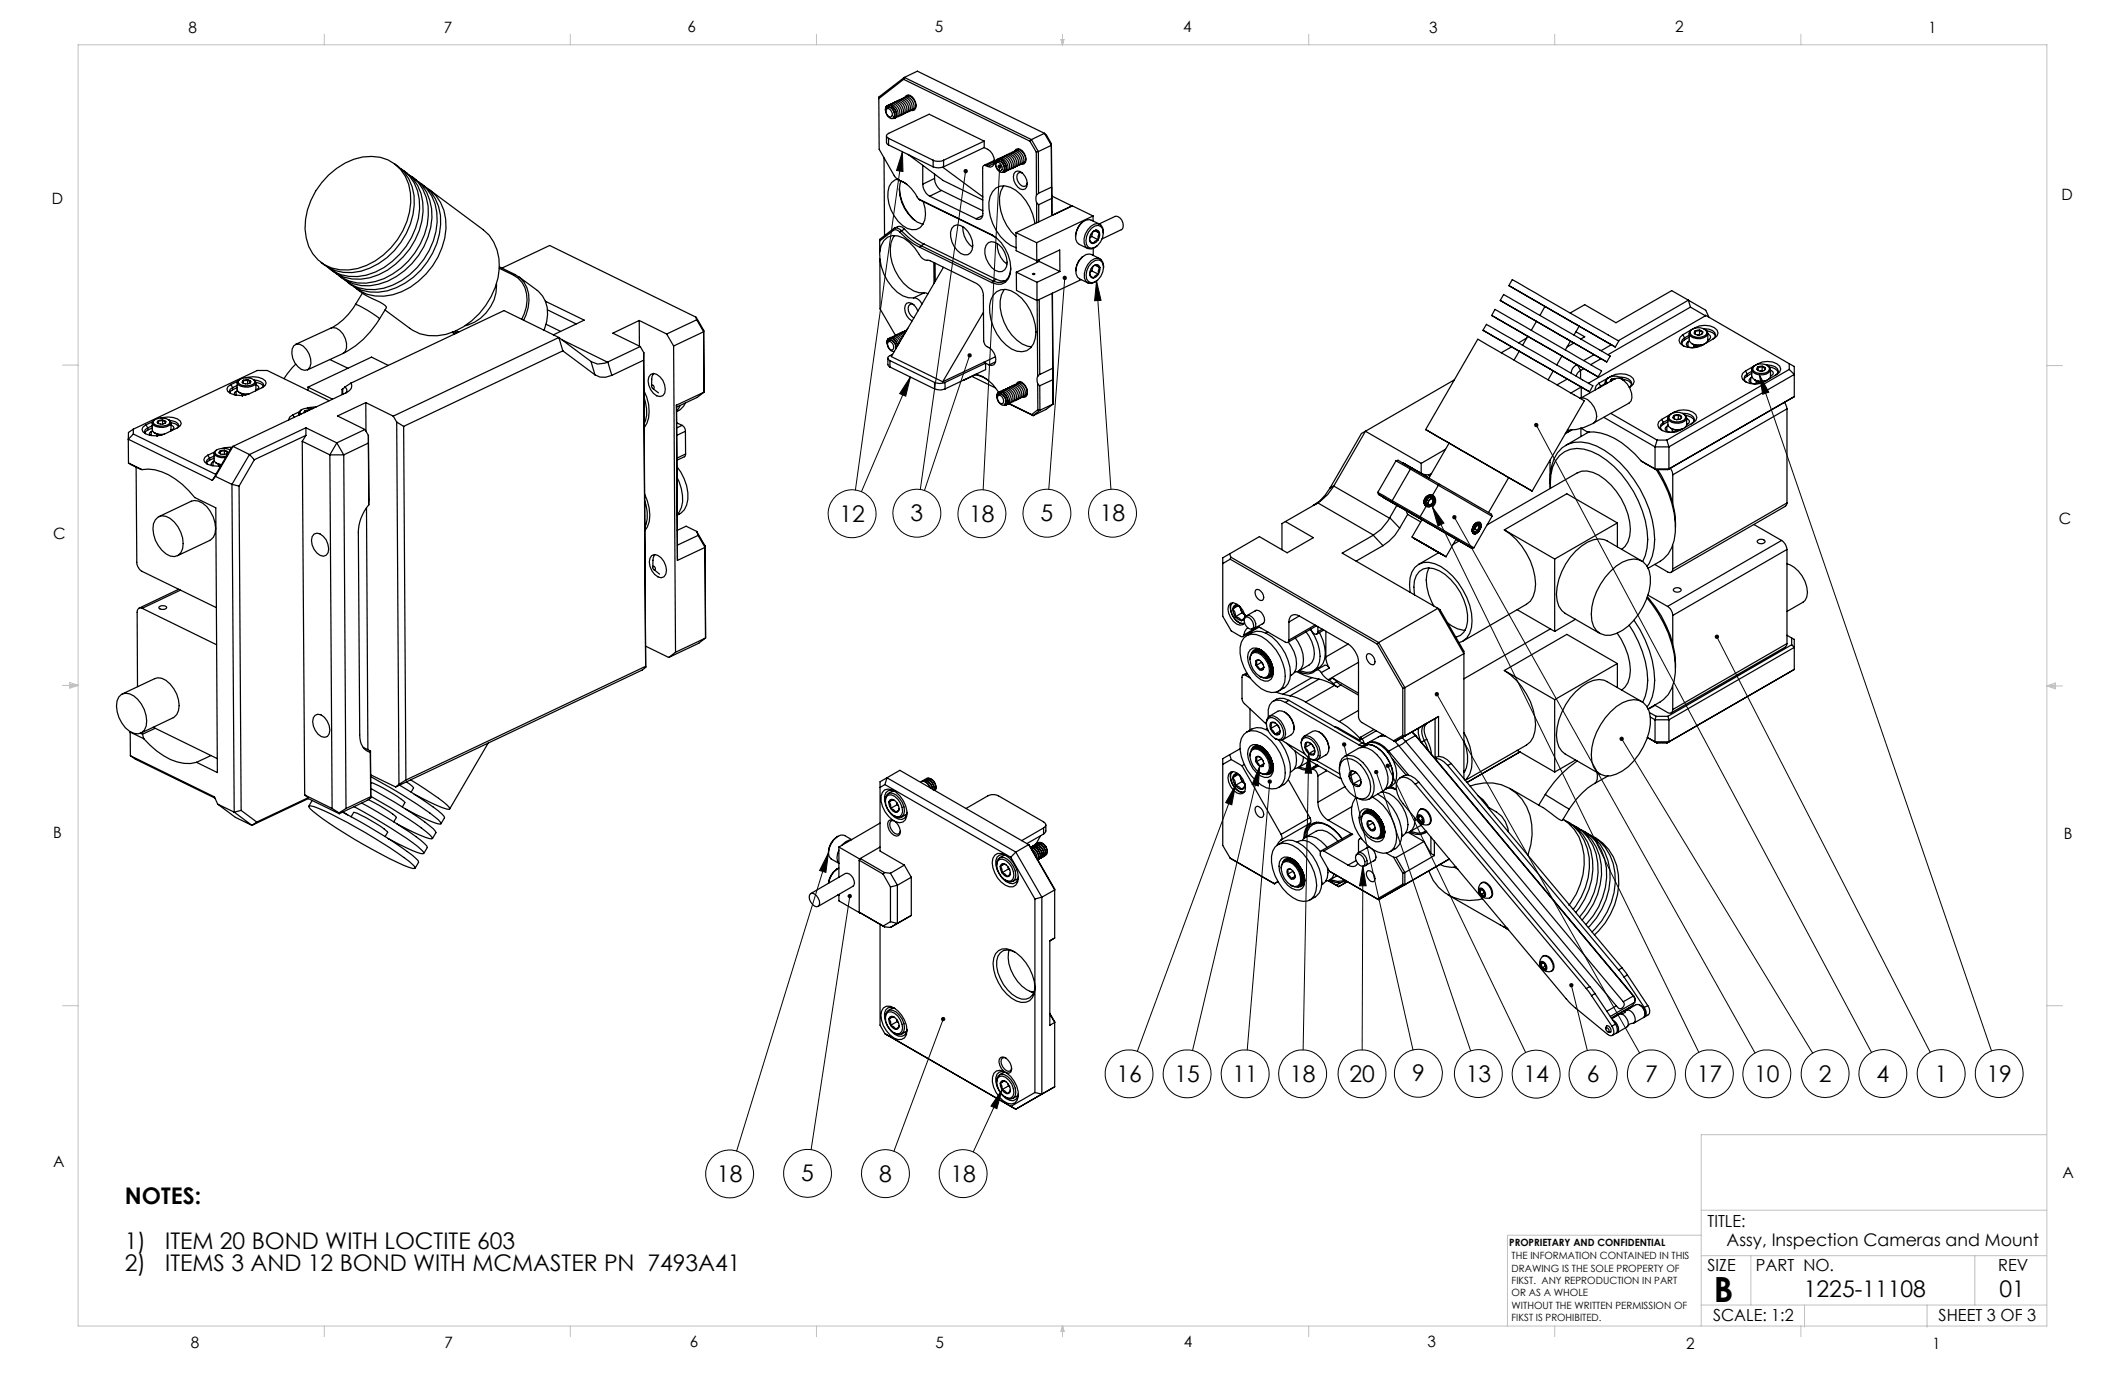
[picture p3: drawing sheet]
<svg xmlns="http://www.w3.org/2000/svg" width="432mm" height="279mm" viewBox="0 0 432 279" stroke-linecap="round" stroke-linejoin="round" font-family="sans-serif">
<defs><g id="words">
<text font-size="7.1" x="348.2" y="264.6">B</text>
<g font-size="4.7">
<text x="170.6" y="106">12</text>
<text x="185" y="105.9">3</text>
<text x="197" y="106">18</text>
<text x="211.5" y="105.9">5</text>
<text x="223.5" y="105.9">18</text>
<text x="226.9" y="219.8">16</text>
<text x="238.6" y="219.8">15</text>
<text x="250.4" y="219.8">11</text>
<text x="262.1" y="219.8">18</text>
<text x="274.2" y="219.8">20</text>
<text x="286.9" y="219.7">9</text>
<text x="297.8" y="219.8">13</text>
<text x="309.6" y="219.9">14</text>
<text x="322.4" y="219.8">6</text>
<text x="334.3" y="219.8">7</text>
<text x="344.8" y="219.8">17</text>
<text x="356.4" y="219.8">10</text>
<text x="369.6" y="219.8">2</text>
<text x="381.3" y="219.8">4</text>
<text x="393.2" y="219.8">1</text>
<text x="403.7" y="219.8">19</text>
<text x="25.4" y="244.7">NOTES:</text>
<text x="145.7" y="240.2">18</text>
<text x="162.8" y="240.1">5</text>
<text x="178.6" y="240.1">8</text>
<text x="193.1" y="240.1">18</text>
<text x="25.4" y="253.7">1)</text>
<text x="33.6" y="253.7">ITEM 20 BOND WITH LOCTITE 603</text>
<text x="25.4" y="258.3">2)</text>
<text x="33.6" y="258.3">ITEMS 3 AND 12 BOND WITH MCMASTER PN 7493A41</text>
<text x="366.5" y="263.5">1225-11108</text>
<text x="406.3" y="263.5">01</text>
</g>
<text font-size="3.5" x="350.8" y="253.3">Assy, Inspection Cameras and Mount</text>
<g font-size="3.4">
<text x="347" y="249.4">TITLE:</text>
<text x="347" y="258.2">SIZE</text>
<text x="356.8" y="258.2">PART NO.</text>
<text x="406" y="258.2">REV</text>
<text x="348.1" y="268.5">SCALE: 1:2</text>
<text x="393.9" y="268.5">SHEET 3 OF 3</text>
</g>
<g font-size="3.2">
<text x="38.3" y="6.7">8</text>
<text x="90.2" y="6.7">7</text>
<text x="139.7" y="6.5">6</text>
<text x="190" y="6.5">5</text>
<text x="240.4" y="6.6">4</text>
<text x="290.4" y="6.7">3</text>
<text x="340.4" y="6.5">2</text>
<text x="391.9" y="6.7">1</text>
<text x="10.6" y="41.4">D</text>
<text x="418.9" y="40.7">D</text>
<text x="418.4" y="106.4">C</text>
<text x="10.8" y="109.5">C</text>
<text x="10.8" y="170.2">B</text>
<text x="419.4" y="170.6">B</text>
<text x="10.8" y="237.2">A</text>
<text x="419.1" y="239.3">A</text>
<text x="38.8" y="273.8">8</text>
<text x="90.4" y="273.8">7</text>
<text x="140.2" y="273.8">6</text>
<text x="190.1" y="273.9">5</text>
<text x="240.5" y="273.8">4</text>
<text x="290" y="273.8">3</text>
<text x="342.6" y="274.1">2</text>
<text x="392.7" y="274.1">1</text>
</g>
<g font-size="2">
<text x="306.7" y="253.2">PROPRIETARY AND CONFIDENTIAL</text>
<text x="307.2" y="255.8">THE INFORMATION CONTAINED IN THIS</text>
<text x="307.2" y="258.4">DRAWING IS THE SOLE PROPERTY OF</text>
<text x="307.2" y="260.9">FIKST. ANY REPRODUCTION IN PART</text>
<text x="307.2" y="263.4">OR AS A WHOLE</text>
<text x="307.2" y="265.9">WITHOUT THE WRITTEN PERMISSION OF</text>
<text x="307.2" y="268.5">FIKST IS PROHIBITED.</text>
</g>
</g></defs>
<g fill="none" stroke="#c0c0c0" stroke-width=".2">
<path d="M15.9 9.1h400v260.4h-400zM65.9 6.9v2.2M115.9 6.9v2.2M165.9 6.9v2.2M215.6 8h.6l-.3 1.1zM215.7 8l.2 1.1M215.9 6.9v2.2M216 8l-.1 1.1M265.9 6.9v2.2M315.9 6.9v2.2M365.9 6.9v2.2M12.7 74.2h3.2"/>
<path d="M415.9 74.3h3.2M12.7 139.3h3.2M14.2 139.1l1.7 .2M14.2 138.7l1.7 .6-1.7 .5zM15.9 139.3l-1.7 .3M415.9 139.4h3.2M415.9 139.4l1.8-.6v1.2zM415.9 139.4l1.8 .3M417.7 139.2l-1.8 .2M12.7 204.4h3.2M415.9 204.4h3.2M415.8 230.6h-70.1v38.9"/>
<path d="M345.7 255.2h70.1M345.7 245.9h70.1M345.7 251h-39.4v18.5M355.8 255.2v10M401.3 255.2v10M65.9 269.5v2.1M115.9 269.5v2.1M165.9 269.5v2.1M215.9 269.5v2.1M215.9 269.5l.4 1h-.7zM215.9 269.5l.2 1M215.9 269.5l-.1 1"/>
<path d="M265.9 269.5v2.1M315.9 269.5v2.1M345.7 265.2h70.1M365.9 269.5v2.1M366.7 265.2v4.5M391.6 265.2v4.5"/>
</g>
<g fill="none" stroke="#000" stroke-width=".2">
<path d="M183.4 30.8l.1 4.1-1.3-.3zM183.4 30.8l-9.6 68.8M196.2 34.7l-9.2 64.7M203.1 33.9l-3.3 65.6M216.4 56.5l-3.3 42.9M222.8 57.1l2.9 42.3M222.8 57.1l.9 3.9-1.3 .1zM185 76.6l-10 23.3M185 76.6l-1 3.9-1.2-.5zM197 72.2l-9.1 27.5M357.5 76.2l47.2 137.3M357.5 76.2l1.9 3.5-1.2 .4z"/>
<path d="M312.2 86.4l68.1 127.5M291.1 103l54.1 110.8M291.1 103l2.3 3.3-1.2 .6zM295.5 105.1l61.1 108.9M348.9 129.4l43.3 84.4M251 159.6l-19.9 54M251 159.6l-.7 3.9-1.2-.4zM256 155.7l-13.7 57.8M256 155.7l-.3 4-1.3-.3zM258 158.8l-4.6 54.6M265.9 153.1l-1.1 60.2M265.9 153.1l.6 4h-1.3z"/>
<path d="M273.1 151.3l14 62.1M279.6 156.9l19.2 56.6M282 155.6l28 58.3M292 141l41.2 73M329.5 150.1l38.8 63.9M168.3 173.3l-.5 4-1.3-.4zM168.3 173.3l-18.6 60.6M276.9 176l-.1 37.3M276.9 176l.7 4h-1.3zM172.7 182.1l-7.9 51.5M191.7 207.1l-10.1 26.8M319.3 200.2l3.2 13.3"/>
<path d="M203.6 221.4l-1 3.9-1.2-.5zM203.6 221.4l-5.8 12.7"/>
<circle cx="173.1" cy="104.4" r="4.9"/>
<circle cx="186.3" cy="104.3" r="4.9"/>
<circle cx="199.5" cy="104.4" r="4.9"/>
<circle cx="212.7" cy="104.3" r="4.9"/>
<circle cx="226.1" cy="104.3" r="4.9"/>
<circle cx="229.4" cy="218.2" r="4.9"/>
<circle cx="241.2" cy="218.2" r="4.9"/>
<circle cx="253" cy="218.2" r="4.9"/>
<circle cx="264.7" cy="218.2" r="4.9"/>
<circle cx="276.8" cy="218.2" r="4.9"/>
<circle cx="288.2" cy="218.1" r="4.9"/>
<circle cx="300.4" cy="218.1" r="4.9"/>
<circle cx="312.1" cy="218.3" r="4.9"/>
<circle cx="323.7" cy="218.2" r="4.9"/>
<circle cx="335.6" cy="218.2" r="4.9"/>
<circle cx="347.3" cy="218.2" r="4.9"/>
<circle cx="359" cy="218.2" r="4.9"/>
<circle cx="370.9" cy="218.1" r="4.9"/>
<circle cx="382.6" cy="218.1" r="4.9"/>
<circle cx="394.4" cy="218.1" r="4.9"/>
<circle cx="406.2" cy="218.1" r="4.9"/>
<circle cx="148.3" cy="238.5" r="4.9"/>
<circle cx="164.1" cy="238.4" r="4.9"/>
<circle cx="179.9" cy="238.5" r="4.9"/>
<circle cx="195.7" cy="238.5" r="4.9"/>
</g>
<path d="M279.3 156.6a.44 .44 0 0 0 .2 .7 .44 .44 0 0 0 .6-.4 .44 .44 0 0 0-.6-.4l.1 .4-.1-.4zM281.7 155.3a.44 .44 0 0 0 .1 .7 .44 .44 0 0 0 .6-.4 .44 .44 0 0 0-.6-.4l.2 .4-.2-.4zM272.7 151.1a.45 .45 0 0 0 .3 .6 .45 .45 0 0 0 .6-.4 .45 .45 0 0 0-.6-.5l.1 .5-.1-.5zM265.9 153.1l.6 4h-1.3zM256 155.7l-.3 4-1.3-.3zM257.6 158.6a.44 .44 0 0 0 .2 .6 .44 .44 0 0 0 .6-.2 .44 .44 0 0 0-.3-.6l-.1 .4 .1-.4zM291.1 103l2.3 3.3-1.2 .6zM329.2 149.8a.45 .45 0 0 0 .3 .7 .45 .45 0 0 0 .5-.5 .45 .45 0 0 0-.7-.2l.2 .3zM348.6 129a.44 .44 0 0 0 0 .8 .44 .44 0 0 0 .7-.3 .44 .44 0 0 0-.5-.5l.1 .4-.2-.4zM357.5 76.2l1.9 3.5-1.2 .4zM203.6 221.4l-1 3.9-1.2-.5zM191.3 206.8a.44 .44 0 0 0 .1 .6 .44 .44 0 0 0 .6-.1 .44 .44 0 0 0-.2-.6l-.1 .4 .1-.4zM172.4 181.8a.45 .45 0 0 0 0 .7 .45 .45 0 0 0 .7-.2 .45 .45 0 0 0-.3-.7l-.1 .5 .1-.5zM168.3 173.3l-.5 4-1.3-.4zM251 159.6l-.7 3.9-1.2-.4zM276.9 176l.7 4h-1.3zM291.6 140.8a.44 .44 0 0 0 .2 .7 .44 .44 0 0 0 .6-.4 .44 .44 0 0 0-.7-.4l.3 .3-.3-.3zM311.9 86a.45 .45 0 0 0 .2 .8 .45 .45 0 0 0 .6-.5 .45 .45 0 0 0-.7-.4l.2 .5zM295.2 104.8a.44 .44 0 0 0 .3 .7 .44 .44 0 0 0 .5-.5 .44 .44 0 0 0-.7-.3l.2 .4-.2-.4zM319 199.8a.43 .43 0 0 0 0 .8 .43 .43 0 0 0 .7-.3 .43 .43 0 0 0-.5-.5l.1 .4-.1-.4zM196.7 71.9a.44 .44 0 0 0 .1 .7 .44 .44 0 0 0 .6-.2 .44 .44 0 0 0-.2-.6l-.2 .4 .2-.4zM195.9 34.5a.44 .44 0 0 0 .1 .7 .44 .44 0 0 0 .6-.3 .44 .44 0 0 0-.3-.6l-.1 .4 .1-.4zM185 76.6l-1 3.9-1.2-.5zM183.4 30.8l.1 4.1-1.3-.3zM216 56.2a.45 .45 0 0 0 .2 .7 .45 .45 0 0 0 .6-.3 .45 .45 0 0 0-.4-.6v.5v-.5zM222.8 57.1l.9 3.9-1.3 .1zM202.7 33.6a.45 .45 0 0 0 .3 .7 .45 .45 0 0 0 .6-.4 .45 .45 0 0 0-.5-.5v.5v-.5z" fill="#000"/>
<g fill="none" stroke="#000" stroke-width=".25">
<path d="M183.6 19.9a1.56 1.56 0 0 1 1.7 1.7v.5l-.2 .4M183.6 19.9h.1M183.6 16.1l-5 3.9M183.6 16.1l25.7 12.6M183.8 15.7l-.2 .4M183.8 15.7l25.8 12.7M183.8 15.7l2.6-1.2 25.8 12.6M183.8 15.7l-5.2 4v.3M183.9 19.8l.2-.4a1.28 1.28 0 0 1 1.7 .8 1.73 1.73 0 0 1 0 2.2h-.6M183.9 19.7h.1M183.9 19.8a1.7 1.7 0 0 1 1.8 2.1l-.3 .4M184.3 19.5a1.72 1.72 0 0 1 1.6 2.6l-.2 .1"/>
<path d="M184.7 19.4h-.1M66.8 35.6a11.9 11.9 0 0 1 10.5-3.6 8 8 0 0 1 6.1 7.2 15 15 0 0 1-10.8 15.4 8.2 8.2 0 0 1-10.6-8.1 15.1 15.1 0 0 1 4.8-10.9zM80.2 33.3a8.6 8.6 0 0 1 4 8.3 15.3 15.3 0 0 1-10.8 13.5 8.7 8.7 0 0 1-8.1-1.7M81.4 34.3a8.6 8.6 0 0 1 3.9 8.1 15.3 15.3 0 0 1-10.9 13.5 8.7 8.7 0 0 1-7.9-1.6M82 34.6a8.6 8.6 0 0 1 4 8.3 15.2 15.2 0 0 1-10.9 13.5 8.5 8.5 0 0 1-8-1.7M83.2 35.6a8.6 8.6 0 0 1 3.8 8.1 15.3 15.3 0 0 1-10.8 13.5 8.5 8.5 0 0 1-7.9-1.6M83.8 35.9a8.8 8.8 0 0 1 4 8.4 15.2 15.2 0 0 1-10.9 13.4 8.7 8.7 0 0 1-8-1.7M85 36.9a8.7 8.7 0 0 1 3.8 8.2 15.2 15.2 0 0 1-10.8 13.5 8.7 8.7 0 0 1-7.9-1.7M85.5 37.3a8.6 8.6 0 0 1 4 8.3 15.3 15.3 0 0 1-10.8 13.5 8.7 8.7 0 0 1-8.1-1.7M86.8 38.2a8.6 8.6 0 0 1 3.8 8.2 15.3 15.3 0 0 1-10.8 13.5 8.7 8.7 0 0 1-7.9-1.7M87.3 38.6l10.9 8.1a9.3 9.3 0 0 1 3 9.7 15.4 15.4 0 0 1-10.6 11.5 8.7 8.7 0 0 1-7.3-1.2l-5.1-3.7M178.6 20v10.3l3.2 5.6 .9 .7"/>
<path d="M179.6 32.1l.1 15.8M179.9 22.4l.1-.5 .2-.4a1.12 1.12 0 0 1 1.6 .6 1.4 1.4 0 0 1 0 1.9M180 22.3a.67 .67 0 0 1 .5-.5 .67 .67 0 0 1 .7 .2 1.19 1.19 0 0 1 .3 1.8M180 22.3l.1-.4a.71 .71 0 0 1 1.2 .3 1.22 1.22 0 0 1 .1 1.9 1.65 1.65 0 0 1-1.5-1.7M180.1 27.6v1.3l.5 .6M180.2 21.6a1.08 1.08 0 0 1 1.6 .5 1.33 1.33 0 0 1-.2 2h-.2M180.2 21.6l-.2 .7M180.2 21.6l-.2 .3-.1 .5M180.2 22.2l.2-.2a1.17 1.17 0 0 1 .8 1.7 1 1 0 0 1-1-.5 1 1 0 0 1 0-1zM180.6 28.1a.52 .52 0 0 1-.5-.5 .52 .52 0 0 1 .5-.5l8.2-3.9 11.2 5.5M180.6 28.1l9 4.5M180.6 28.1v1.4"/>
<path d="M180.6 29.5l9 4.4M180.7 21.2v.1a1.73 1.73 0 0 1 1.6 2.5h-.2M181 21.1a1.57 1.57 0 0 1 1.8 1.7v.5l-.3 .4M181.1 21.1h-.1M181.4 21a1.6 1.6 0 0 1 1.8 1.6v.5l-.4 .4M181.5 20.9h-.1M181.8 20.8a1.6 1.6 0 0 1 1.8 1.7v.5l-.3 .4M181.8 20.7h.1M181.9 24l-.1 .1M182.1 20.6a1.7 1.7 0 0 1 1.8 2.2l-.3 .4M182.1 20.6h.1M182.2 23.8l-.1 .1"/>
<path d="M182.3 36.4l.7 .4M182.4 36.4a2.55 2.55 0 0 0-2 2.5 8 8 0 0 0 4 7.5 2.42 2.42 0 0 0 3.5-1.7 6.9 6.9 0 0 0-.3-3.7M182.5 20.4a1.7 1.7 0 0 1 1.8 2.2l-.3 .4M182.5 20.4h.1M182.5 23.7h.1M182.7 36.6a8.9 8.9 0 0 1 4 3.8l.2 .1M182.7 36.6l.3 .2M182.8 38.2a9.1 9.1 0 0 0 3.1 6.6M182.9 20.2h-.1a1.74 1.74 0 0 1 1.6 2.6h-.1M182.9 23.5h.1M183 36.8l1.3 .7M183.1 36.8a7.5 7.5 0 0 0 4.2 8.7h.3"/>
<path d="M183.2 20.1a1.65 1.65 0 0 1 1.8 2.2l-.3 .4M183.2 20v.1M183.6 23.2h.1M184.4 22.8l-.1 .1M184.5 31.4l7.2 5.3 8 3.9M185.8 22.2h-.1M187.5 37.4a3.1 3.1 0 0 0 1.4 2.5M187.5 33.6v3.8M188.9 39.9l9.4 4.5M189.6 32.6a2.75 2.75 0 0 0 2.1 0M189.6 33.9a2.75 2.75 0 0 0 2.1 0M189.6 32.6v1.3"/>
<path d="M189.9 36.3a2.93 2.93 0 0 0 1.4 2.4M189.9 35.4v.9M189.9 36.3l-2.4 1.1M191.3 38.7l8.4 4.1M191.3 38.7l-2.4 1.2M191.6 34l8.1 6M191.7 32.6v1.3M200 30a2.9 2.9 0 0 1 2 3.4l-.3 .4-.5 .2-.5-.2M200 28.7l-8.3 3.9M200 28.7v1.3M200 30l-8.3 3.9M200.3 33.7a.47 .47 0 0 0-.5 0 .47 .47 0 0 0-.1 .5v9.2a.92 .92 0 0 1-.3 1 .92 .92 0 0 1-1.1 0"/>
<path d="M200.3 33.7l.4 .1M202 33.2l-1.3 .6M202.1 32.4v.2l-2.2 1M202.1 32.8l-1.8 .9M202.2 33.3l.1-.5 .3-.4a1.58 1.58 0 0 1 1.9 1.7v.4l-.3 .4M202.3 33.2a.65 .65 0 0 1 .5-.5 .65 .65 0 0 1 .7 .2 1.2 1.2 0 0 1 .3 1.8M202.3 33.2l.2-.3a.71 .71 0 0 1 1.2 .2 1.22 1.22 0 0 1 0 1.9 1.73 1.73 0 0 1-1.5-1.7M202.5 32.5a1.62 1.62 0 0 1 1.9 2.1l-.1 .3-.5 .1M202.5 32.5l-.2 .7M202.5 32.5l-.3 .8M202.5 33.1l.2-.1a1.17 1.17 0 0 1 .8 1.6 1 1 0 0 1-1-.4 1 1 0 0 1 0-1.1zM203 32.2a1.7 1.7 0 0 1 1.8 2.2l-.3 .4"/>
<path d="M203 32.2h.1M203.4 32a1.73 1.73 0 0 1 1.6 2.5l-.2 .1M203.8 31.9a1.6 1.6 0 0 1 1.8 1.7l-.1 .4-.3 .4M203.8 31.8l-.1 .1M203.9 37.7a5 5 0 0 0-.8 3.8 10.2 10.2 0 0 0 3.4 6.6M204.1 31.7a1.6 1.6 0 0 1 1.8 1.7v.5l-.3 .4M204.2 31.6l-.1 .1M204.2 35h-.1M204.5 31.5a1.6 1.6 0 0 1 1.8 1.7l-.1 .5-.2 .4M204.5 31.5h.1M204.9 31.3l-.1 .1a1.7 1.7 0 0 1 1.8 2.1l-.3 .4M204.9 34.6h.1"/>
<path d="M205.2 31.2a1.7 1.7 0 0 1 1.7 2.2l-.2 .4M205.2 31.2h.1M205.2 34.5h.1M205.6 31h-.1a1.74 1.74 0 0 1 1.6 2.5l-.1 .1M205.6 34.3h.1M205.9 30.9a1.57 1.57 0 0 1 1.8 1.7v.4l-.4 .4M205.9 30.8h.1M206.2 30.7l.2-.4a1.81 1.81 0 0 1 2.1 2.1l-.4 .9-.6 .1M206.3 30.7a1.6 1.6 0 0 1 1.8 1.7l-.1 .5-.3 .4M206.3 33.9v.1M206.3 30.6l-.1 .1M206.3 34.9a1.48 1.48 0 0 1 2 1 2.11 2.11 0 0 1 .1 2.5 1.51 1.51 0 0 1-2.1-1 2.03 2.03 0 0 1 0-2.5z"/>
<path d="M206.6 30.5h.1M206.6 30.5a1.7 1.7 0 0 1 1.8 2.2l-.3 .4M207 30.3h.1M207 33.6h.1M207.4 33.4h.1M207.7 33.3h.1M207.8 35.2l-.5-.2a1.01 1.01 0 0 0-.6 1.5 1.53 1.53 0 0 0 1.8 1.3l.2-.6M208.1 33.1h.1M209.3 28.7l1.3 2.2M209.6 28.4l-.3 .3M209.6 28.4l1.4 2.4M210.6 30.9v8.8"/>
<path d="M210.6 39.7l-.1 .9 .1 .6M211 30.8l-.4 .1M211 30.8v8.5M211 39.3l-.4 .4M212.2 27.1l1.4 2.4M212.2 27.1l-2.6 1.3M212.2 27.1l.5 .4 .9 1.7M213.6 29.5l-2.6 1.3M213.6 29.5l.1 8.5M213.6 29.2v.3M213.6 29.2l.1 14.6M213.7 38v2.3"/>
<path d="M213.7 38l-2.7 1.3M213.7 39.8l4.1 2M72.4 58.7l1.7 1.2 2.2 1.1a3.7 3.7 0 0 1 2.2 1.5M73.6 59.6l-1.4 2.2M100.9 57.6a8.5 8.5 0 0 1-6.4 8.6M101.4 54.5l3 1.4M101.5 54.2l3.1 1.6M102 54.5l9.7-4.6 29.7 14.5M104.4 55.9a5.6 5.6 0 0 1 2.5 6.5l-.9 2.5M104.6 55.8a5.8 5.8 0 0 1 2.7 6.7l-.9 2.6M104.6 55.8l-.2 .1M105.4 56.2l3.8 2.8a6.6 6.6 0 0 1 1.3 8.1"/>
<path d="M178.8 51.2a3.2 3.2 0 0 1 3.7-3.3 8 8 0 0 1 4.5 4.1 2.96 2.96 0 0 0 2 1l9.4 4.6a2.8 2.8 0 0 1 1.4 2.4l.1 9.3a1.52 1.52 0 0 0 1 1.3 2.52 2.52 0 0 1 1.1 3.5l-.5 .2-.5-.1M178.8 51.2v1.4M178.8 52.6a9.9 9.9 0 0 0 4.6 7.5l1.2 .4h1M178.8 52.6v10.2l3.2 5.4M181.5 46.8a.99 .99 0 0 1 1.3 .4M181.5 46.8l-2.7 2.2M181.6 46.5a1.27 1.27 0 0 1 1.6 .4M181.6 46.5l-2.8 2.1v2.6M181.6 46.5l-.1 .3M181.7 46.4a1.37 1.37 0 0 1 1.7-.2l.4 .4M181.8 47.9a7.1 7.1 0 0 0 .1 7 7.9 7.9 0 0 0 4.9 4.6h1M182.8 47.2a15.2 15.2 0 0 0 4.1 3.1"/>
<path d="M183.2 46.9a13.8 13.8 0 0 0 3.9 3M183.2 46.9l-.4 .3M183.8 46.6a13.8 13.8 0 0 0 4 3M183.8 46.6l-.6 .3M186.7 40.5l.4 .2M186.9 40.5l14.6 7.2M186.9 40.5l.2 .2M186.9 50.3l14.6 7.1M187.1 40.7l14.6 7.2M187.1 49.9l-.2 .4M187.1 49.9l14.7 7.2M187.8 59.5l.8 .2"/>
<path d="M187.8 49.6l14.6 7.2M187.8 49.6l-.7 .3M187.8 59.5l-2.2 1M189.8 53.4v4.2M190 53.5v3.6M191.7 54.3l-10.6 18.2 10.5 5.1M193.9 45.9a2.24 2.24 0 0 1 2.7 1.1 3.9 3.9 0 0 1 .6 4.4 1.77 1.77 0 0 1-2.7-.5 4.5 4.5 0 0 1-1.1-4.5zM195.7 46.1a4.9 4.9 0 0 0 2 4.1M199.7 43.8l-1.4 .6M200.8 49.3a2.27 2.27 0 0 1 2.8 1.1 4.8 4.8 0 0 1 .9 3.8 1.45 1.45 0 0 1-2.3 .7 4.4 4.4 0 0 1-1.8-5.1zM201.5 47.7a8.2 8.2 0 0 1 3.8 8 2.43 2.43 0 0 1-3.8 1.7M201.5 47.7l.2 .2"/>
<path d="M201.7 47.9l.7 .4M201.8 57.1l-.3 .3M202.4 56.8l.9 .3 1-.1M202.4 56.8l-.6 .3M202.5 59.3a3.4 3.4 0 0 1 4.1 .4 9.8 9.8 0 0 1 3.8 9.1 3 3 0 0 1-4.9 2.1 9.6 9.6 0 0 1-4.2-9.9l.5-1zM202.6 49.5a4.9 4.9 0 0 0 2 4.2M204.1 58.8a5.5 5.5 0 0 0-.6 5.2 8.9 8.9 0 0 0 5.3 6.3l.8 .2M205.4 54.5a2.55 2.55 0 0 1-2.7 2.9l-.9-.3M206.4 47.3l4.2 2M206.4 47.3l.1 3.6 4.2 2.1M206.5 55.3l4.2 2.1M206.5 55.3l.1 3.7 4.1 2.1"/>
<path d="M209.8 55.6a.25 .25 0 0 1 .3-.1 .25 .25 0 0 1 .2 .2l-.4 .1zM210.3 45.4a9.9 9.9 0 0 0-5-7.3 2.85 2.85 0 0 0-4.1 1.8 9.6 9.6 0 0 0 4.2 10l1.1 .4M210.6 41.2l.5 .4M210.6 41.2v4.1M210.6 49.3l.1 3.7M210.7 53l4.6-2.2 .1 4.4M210.7 53v.3M210.7 57.4v3.7M211.1 41.6v3.5M211.1 52.8v.3M211.2 53.1l4.2 2.1M211.2 53.1l-4.7 2.2"/>
<path d="M211.2 52.8v.3M213.7 40.3v3.5M213.7 40.3l-2.6 1.3M213.8 59.6l.1 15.2M213.9 59.6l.1 22.5M215.4 55.2l-4.7 2.2M217.8 41.8l-4.1 2M217.8 41.8v.1M219.7 56.8l-9 4.3M220 45.1a3.9 3.9 0 0 0-1.5 2.9M220 52.1a3.5 3.5 0 0 0-1.4 2.9M221.4 48.9a.65 .65 0 0 0 .7 .6"/>
<path d="M221.4 48.5v.4M221.4 48.9l.7 .6M221.4 55.5l.1 .4M221.5 55.9a.6 .6 0 0 0 .7 .6M221.5 55.9l.7 .6M221.8 46.4l.7-.5 .6-.1 .6 .2a2.73 2.73 0 0 1-.6 3.8l-.7 .5-.7 .1a1.65 1.65 0 0 1-.9-2.4l.4-.9zM221.8 53.4l.7-.4 .7-.2a1.65 1.65 0 0 1 .9 2.4 2.84 2.84 0 0 1-2.3 2.3l-.6-.3a2.73 2.73 0 0 1 .6-3.8zM221.8 48l-.4 .4M221.8 48l1.3 .7M221.9 55.1l-.5 .3M221.9 55.1l1.3 .6M222.1 43.9l-4.2-2.1-11.5 5.5"/>
<path d="M222.1 43.9l-11.5 5.4M222.1 43.9v1M222.1 50.5v1.4M222.5 46.9l.9 .4M222.5 53.9l1 .5M222.7 46.8a2 2 0 0 0-1.3 2.1M222.7 46.8a.6 .6 0 0 1 .7 .5M222.7 46.8l-.7 .3-.2 .9M222.7 46.8l.7 .5M222.7 53.8a1.93 1.93 0 0 0-1.2 2.1M222.7 53.8a.72 .72 0 0 1 .8 .6M222.7 53.8l-.5 .2-.3 1.1"/>
<path d="M222.7 53.8l.8 .6M223.1 48.7l-.4 .5-.6 .3M223.1 48.7l-.7 .4-.3 .4M223.2 55.7a1.41 1.41 0 0 1-1 .8M223.2 55.7l-.7 .4-.3 .4M223.3 45.5l3.3-1.5a1.65 1.65 0 0 1 1.5 .9 1.65 1.65 0 0 1-.2 1.8l-4 1.8M223.4 47.3v.9l-.3 .5M223.4 47.3l-.3 .7v.7M223.4 45.5l-1.7-.8a2.12 2.12 0 0 0-2.4 1.2 3.3 3.3 0 0 0-.4 3.4l.4 .4 1.7 .8M223.5 52.6l-1.7-.9a2.06 2.06 0 0 0-2.4 1.2 3.1 3.1 0 0 0-.5 3.4l.5 .4 1.7 .8M223.5 54.4l-.1 .8-.2 .5M223.5 54.4l-.3 .7v.6"/>
<path d="M224.2 47.4a1.48 1.48 0 0 0-.7-1.7 1.48 1.48 0 0 0-1.8 .3 3.5 3.5 0 0 0-1.1 4.1 1.55 1.55 0 0 0 2.3-.1M224.2 54.4a1.5 1.5 0 0 0-.7-1.7 1.5 1.5 0 0 0-1.8 .3 3.7 3.7 0 0 0-1.1 4.1 1.49 1.49 0 0 0 2.4-.1M306.6 58l.7-1.2 1.2 .7 20.4 11.8-.7 1.2M46.9 78.1l.4 .7M47.3 78.8l-.5 .3-.2 .4 .2 .4M47.3 79.2l-.6 .5M47.3 78.8v.4M48 79.6l-.4 .3 .2 .4M48 79.6v.7M48.2 77.8v1.4a2.15 2.15 0 0 0 2.4 .8M48.2 78.8l-.9 .4M48.2 78.3l-.9 .5"/>
<path d="M48.3 77.5l-1.4 .6M48.3 79.4l-.3 .2M48.4 77.4a2.43 2.43 0 0 1 3.4 0 1.16 1.16 0 0 1-1.4 1 1.96 1.96 0 0 1-2-.7zM48.5 79.7a2.54 2.54 0 0 0 1.8 .5M48.6 77.2l-.3 .3-.1 .4a2.38 2.38 0 0 0 2.9 .6l.5-.2 .3-.3 .1-.4-.3-.4M49.2 77.7a1.35 1.35 0 0 0 1.5 .2M49.5 77.3l-.3 .4M49.5 77.3v.6l-.3-.2M49.9 76.8a4.6 4.6 0 0 1 4 .6l.2 .5-.2 .5a8.3 8.3 0 0 1-6.2 1.9l-.8-.3-.6-.4-.2-.5 .2-.5 .6-.5M50.3 77.2l-.8 .1M50.3 77.2l.6 .3M50.3 77.2v.8"/>
<path d="M50.9 77.5v.2l-.2 .2M50.9 77.5l-.1 .4M51.5 77.1l.2 .1M51.7 77.2a1.88 1.88 0 0 1 1.9 1.1l-.2 .4M52 77.7a1.92 1.92 0 0 1 1.6 .8M52 78.2l.5 .3 .1 .2-.6 .5M52 77.8l-.1 1.6M59.7 70.3a1.69 1.69 0 0 1 2.6 .7 3.8 3.8 0 0 1 .7 3.6l-.5 .5-.6 .1a3.6 3.6 0 0 1-2.2-4.9zM60.1 74l-1.8 2-.6 .9M62.6 78.7l5 2.4M62.6 78.7v.6M67 73.1l3.7 1.7"/>
<path d="M67.3 66.6a2.14 2.14 0 0 1 2.4 1.3 3.7 3.7 0 0 1 .5 3.5l-.5 .4M67.3 66.6l-7.3 3.4M69.6 79l-.1 .1v1.1M69.6 79v1.2M69.7 71.8l-7.3 3.4M70.1 78.6a.81 .81 0 0 1 .2 1.2M70.1 78.6l-.5 .4M71.3 77.9a1.38 1.38 0 0 1-1 1.9l-23 10.9M71.3 77.9l-1.2 .7M72.2 61.8a12.2 12.2 0 0 1-4.9 4.8M72.2 61.8a17.8 17.8 0 0 1 4.9 3M77.1 64.8a17.9 17.9 0 0 1-7.4 7"/>
<path d="M78.5 62.5l-1.4 2.3M78.9 74.3l-3.4-1.7-12.9 6.1M91.9 67.5l.5 .4M92 67.5l.4 .3M92.3 67.4l.5 .3M92.6 67.2l.6 .3M110.8 61.2l7.9 3.9-6.3 3M111 65.9l2.9 1.4M111.3 63l5.8 2.8M113.6 68.6l-11.2-5.5-31.1 14.8M113.6 68.6l-33.7 16M113.6 68.6l.8 2.7"/>
<path d="M113.6 68.6l6.5 4.8M114.2 69l9.2 4.6M114.4 71.3l-32.4 15.3M114.4 71.3l6.5 4.9M120.1 73.4a3.1 3.1 0 0 0 3.3 .2M120.1 73.4l.8 2.8M120.9 76.2l1 .4 1.1 .1 1.3-.4M123.5 73.6h-.1M123.5 73.6l.8 2.7M129.9 65.1l5.6 2.8M129.9 65.1l-5.4 2.6 5.6 2.7M129.9 65.1v5.2"/>
<path d="M130.1 70.4l-6.6 3.2M130.1 70.4l.7 1.2M130.8 73.2l-6.5 3.1M130.8 73.2l.4 62.2M130.8 71.6v1.6M130.8 71.6l.4 64M130.8 79.4a8.2 8.2 0 0 1 .6 6.6l-.5 .8M132.2 76.1l.6-.2a3.3 3.3 0 0 1 2.3 4l-.4 .5a1.89 1.89 0 0 1-2.5-1.2 2.5 2.5 0 0 1 0-3.1zM132.5 78.3a.35 .35 0 0 1 .4 .2 .35 .35 0 0 1-.2 .5l-.3-.4zM132.6 78.9l1.2 .9M132.8 75.9a3.1 3.1 0 0 0-.4 2.6M135.5 67.9l1.4 2.4"/>
<path d="M136.9 70.3l.4 62.2M141.4 64.4l.2 .6M141.4 64.4l1.6 2.7M141.6 65l-6.1 2.9M141.6 65l1.4 2.4M143 67.4l-6.1 2.9M143 67.1l.1 12.6M143 67.1v.3M143.1 79.7l-5.7 2.6M143.1 78.6v1.1M143.1 79.7l-1.4 1.1-4.2 1.9M180.2 69.7l.3-.9a1.46 1.46 0 0 1 1.9 1.3"/>
<path d="M180.2 69.7a1.57 1.57 0 0 0 1.6 1.7M180.4 72.8v1.3l.4 .5M180.5 68.9a1.1 1.1 0 0 1 1.5 .5l.4 .9M180.5 68.9l-.2 .7M180.5 68.9l-.3 .4v.4M180.5 69.5a.96 .96 0 0 1 1 .5 .96 .96 0 0 1-.2 1.1 1.17 1.17 0 0 1-.8-1.6zM180.6 69.1l-.3 .5a.57 .57 0 0 1 .8-.5 1.57 1.57 0 0 1 1 1.7 1.44 1.44 0 0 0-1.5-1.7zM180.8 73.3l9.1 4.4M180.8 73.3v1.3M180.8 74.6l9.1 4.4M181 68.6a1.29 1.29 0 0 1 1.7 1.2M181 68.5v.1"/>
<path d="M181.4 72l-.5 .2a.52 .52 0 0 0-.5 .5 .52 .52 0 0 0 .4 .6M181.4 68.4a1.21 1.21 0 0 1 1.5 1M181.7 68.3a1.15 1.15 0 0 1 1.5 .7M181.7 68.2h.1M182.1 68.1a1.05 1.05 0 0 1 1.3 .5M182.5 67.9a.99 .99 0 0 1 1.1 .4M182.5 67.9h-.1M182.8 67.8l.6-.1 .4 .2M182.8 67.7h.1M183.2 67.6l.1-.1 .6 .2M183.2 67.5l-.1 .1M183.5 67.4h.1"/>
<path d="M183.9 67.2h.1M184.1 67.4h-.6M184.2 67.2h-.3M184.5 66.7l-.2 .3M185.6 60.5a1.89 1.89 0 0 1 1.7 1.3M185.7 61.9l-.5-.1a1.46 1.46 0 0 0 0 2.4l.5 .4M186.5 63.2a2.35 2.35 0 0 0-1.8-1.7 1.31 1.31 0 0 0-.8 1.9 2.55 2.55 0 0 0 1.4 1.8M189.9 77.7a2.75 2.75 0 0 0 2.1 0M189.9 79a2.84 2.84 0 0 0 2.2 0M189.9 77.7v1.3M192 77.7l8.3-3.9v1.3l-8.2 3.9M192 77.7l.1 1.3"/>
<path d="M195.9 77.2l2.1-1a3.8 3.8 0 0 1 2.8 1.1M196.1 77.1l-.4 .2M197.5 76.5l4.8 2.3M198.3 76.1a7.2 7.2 0 0 1 4.6 3.6M199.8 63.4l-8.2 14.2M199.9 73.6l1.1 .6M202.3 72.5l-10.7 5.1M202.3 73.5l-1.3 .7M202.8 79.8a1.1 1.1 0 0 1 1.6 .6 1.53 1.53 0 0 1 .2 1.8l-.5 .1M202.8 79.8l-.2 .7M202.8 79.8l-.2 .3v.5M203.3 79.6a1.6 1.6 0 0 1 1.8 1.6v.5l-.3 .4"/>
<path d="M203.4 79.5h-.1M203.7 79.3v.1a1.6 1.6 0 0 1 1.8 1.7l-.2 .8-.5 .1M204 79.2a1.66 1.66 0 0 1 1.8 2.2l-.2 .4M204 79.2h.1M204.4 79a1.7 1.7 0 0 1 1.8 2.2l-.4 .4M204.4 79h.1M204.8 78.8a1.73 1.73 0 0 1 1.5 2.6h-.1M205.1 78.7a1.6 1.6 0 0 1 1.8 1.7v.5l-.3 .3M205.2 78.6l-.1 .1M205.5 78.5a1.6 1.6 0 0 1 1.8 1.7v.5l-.4 .4M205.5 78.5h.1M205.9 78.3l-.1 .1a1.6 1.6 0 0 1 1.8 1.6v.5l-.3 .5"/>
<path d="M206.2 78.2a1.7 1.7 0 0 1 1.8 2.2l-.3 .4M206.2 78.1h.1M206.5 78l.3-.3a1.23 1.23 0 0 1 1.6 .8 1.81 1.81 0 0 1 .1 2.1l-.4 .2-.5-.2M206.6 78a1.7 1.7 0 0 1 1.7 2.2l-.3 .4M206.9 77.8a1.74 1.74 0 0 1 1.6 2.6h-.1M207.3 77.6h.1M210.7 61l.2 15.5M210.9 76.5l-.2 .5 .2 1M210.9 78l.4 .4M210.9 78v5.3M211.2 60.9l.1 15.2M211.3 76.1l-.4 .4"/>
<path d="M211.3 78.4v5M213.9 74.8l.1 2.4M213.9 74.8l-2.6 1.3M214 77.2v4.9M214 77.2l-2.7 1.2M295.5 77.2l-18 10.4M301.3 67.1l.7-1.2 11.8 6.8 9.9 5.7-.7 1.2M303.1 64.1l.7-1.2 15.3 8.8 6.3 3.6-.7 1.3M304.8 61.1l.7-1.3 1.2 .7 20.4 11.8 .1 .1-.7 1.2M307.2 70.5l-2.2 1.2M308.7 71.4l-7.4-4.3 21.7 12.5-7.3-4.2M308.7 71.4l6.9 4-1 1.8"/>
<path d="M308.7 71.4l-1 1.8M310.2 68.7l-1.6 1M310.4 68.3l-7.3-4.2 21.6 12.5-7.3-4.3M310.4 68.3l7 4M310.4 68.3l-1 1.9M312.2 65.3l-7.4-4.2 21.7 12.5-7.4-4.3M312.2 65.3l6.9 4M312.2 65.3l-1 1.8M313.9 62.3l-7.3-4.3 21.6 12.5-7.3-4.2M313.9 62.3l7 4M313.9 62.3l-1 1.8M317.4 72.3l-1.1 1.9"/>
<path d="M318.5 77l-2.1 1.2M319.1 69.3l-1 1.8M319.2 79.9l2.1-1.3v2.2M319.8 69.7l-1.3 .8M320.2 67.4l1.8 1-.8 .5M320.5 74.1l-1 .8-.2 1M320.5 74.1l.7 1.2M320.9 66.3l-1.1 1.8M321.2 75.3l-.6 .4-.3 .7M321.2 75.3v1.6M321.4 78.7h-.1M321.8 74.9l-.6 .4"/>
<path d="M323.9 72.1l-2.1 1.2M324.9 77.9l-.6 .5-.1 .8M324.9 77.9l.4 .6M325.3 78.5l-.5 .4M325.3 78.5v.1M325.3 72.9l-2 1.2M326.2 77.6v.5M326.2 77.9l-.9 .6M326.6 76.9l-1.7 1M326.9 76.7a.9 .9 0 0 0-.5 1.3M327.4 70.1l-2.1 1.2M327.4 77.1l-.2 .4"/>
<path d="M327.4 77.1l-.1 .3M327.4 76.4a3.9 3.9 0 0 1 4.5 .5l.2 .6-.2 .6-.8 .6 .3-.3 .2-.5a2.06 2.06 0 0 0-2.5-1.2M327.4 77.1v.3M327.4 76.4l-.4 .3M327.4 76.4l.1 .1M328.2 77l-.8 .1M328.3 76.9l-.9 .2M329.3 76.7l.7 .6M329.7 77.2a2.16 2.16 0 0 0-3.3 0l.2 .7M329.8 77.1a1.91 1.91 0 0 1 1.7 1M341.9 68l.4 .7M342.3 68.7l-.5 .3-.1 .5 .1 .5 .4 .3"/>
<path d="M342.3 69l-.6 .7M342.3 68.7v.3M343 69.5l-.3 .5a1.55 1.55 0 0 0 2.4 .2M343 69.5v.9M343.1 61l-14.3 8.3M343.1 61l-3.4-1.9-11.3 6.5-6.4-3.7-2.9 1.7M343.1 61l.4 1.4M343.1 61l3.5 2 .7 1.5M343.3 67.7v1.4a1.39 1.39 0 0 0 1.4 1l1.6-.2M343.3 68.5l-1 .5M343.3 68.1l-1 .6M343.3 69.3l-.3 .2"/>
<path d="M343.5 62.4l-16.8 9.7M343.5 62.4l3 1.8M343.7 67l-1.8 1M343.7 67a2.22 2.22 0 0 1 3.1 .4 1.17 1.17 0 0 1-1.4 1.1 1.83 1.83 0 0 1-1.9-.8v-.4zM343.8 69.8l.1 .1a2.91 2.91 0 0 0 2.3 .1M343.9 66.9a.89 .89 0 0 0-.4 1.4 2.53 2.53 0 0 0 3.5-.3 .96 .96 0 0 0-.6-1.1M344.1 70.2l.3 .4M344.1 70.2v.1M344.1 70.6h.1M344.2 70.3l.2 .3M344.3 67.7a1.23 1.23 0 0 0 1.5 .2M344.3 67.7l.3 .3"/>
<path d="M344.5 67.2l-.2 .3v.2M344.5 67.2l-.2 .5M344.5 66.6a3.9 3.9 0 0 1 4.4 .5l.2 .6-.2 .6a8.8 8.8 0 0 1-5 2.4l-1.1-.1-.9-.4-.5-.5-.2-.6 .2-.6 .5-.5M344.5 67.2v.7M344.5 66.6l-.4 .2M344.5 66.6h.1M345.3 67.1l.7 .3M345.3 67.1l-.8 .1M345.3 68l-.3 .1M345.3 68l.1 .1M345.3 67.1v.9M346 67.4v.2l-.2 .3"/>
<path d="M346 67.4l-.2 .5M346.2 66.8a2.66 2.66 0 0 1 2.2 .8l.2 .5-.2 .4-.4 .5M346.5 64.2l-23.7 13.7M346.5 64.2l.1-.1 17 9.8M346.8 67.2a1.96 1.96 0 0 1 1.8 1.1M347 69.1l-.4 .6M347 67.9a.62 .62 0 0 1 .6 .6 .62 .62 0 0 1-.6 .6M347 67.7v1.4M354.7 75.4l.3 .6M355 76l-.5 .4-.1 .5 .1 .5 .4 .3M355 76.4l-.5 .4-.1 .3M355 76v.4"/>
<path d="M355.7 76.8l-.3 .5a1.55 1.55 0 0 0 2.5 .2M355.7 76.8v1M356 75.1v1.3a2.12 2.12 0 0 0 2.9 .9h.2M356 75.8l-1 .6M356 75.5l-1 .5M356 76.7l-.3 .1M356.4 74.4l-1.7 1M356.5 74.4a2.26 2.26 0 0 1 3.1 .4 1.18 1.18 0 0 1-1.5 1.1 1.82 1.82 0 0 1-1.9-.8v-.4zM356.5 77.2l.2 .1a2.85 2.85 0 0 0 2.3 0M356.7 74.2a.89 .89 0 0 0-.4 1.5 2.54 2.54 0 0 0 3.4-.4 1.01 1.01 0 0 0-.6-1.1M356.9 77.9h.1M357 75.1a1.16 1.16 0 0 0 1.5 .2"/>
<path d="M357 75.1l.3 .2M357.2 77.9l-.3-.3 .2 .4M357.2 74.6l-.2 .2v.3M357.2 74.6l-.2 .5M357.2 73.9a3.9 3.9 0 0 1 4.4 .5l.2 .6-.2 .6a8.8 8.8 0 0 1-5 2.4l-1-.1-.9-.3-.6-.5-.2-.6 .2-.6 .6-.5M357.2 74.6v.6M357.2 73.9l-.4 .3M357.2 73.9l.1 .1M358.1 74.4l.6 .4M358.1 74.4l-.9 .2M358.1 74.4l-.4 .2h-.5M358.1 75.4h-.4"/>
<path d="M358.1 75.4h.1M358.1 74.4v1M358.7 74.8v.2l-.2 .3M358.7 74.8l-.2 .5M358.9 74.2a3 3 0 0 1 2.3 .7l.2 .5-.2 .5-.5 .4M359.6 74.6a2.02 2.02 0 0 1 1.7 1M359.8 75.1l-.1 1.6-.4 .4M359.8 75.2l.5 .4a.62 .62 0 0 1-.5 .8M363.6 75.1l-24.9 14.3M363.6 73.9v1.2M363.6 75.1l1 1-25.5 14.7M363.6 73.9l1 .6v6.1"/>
<path d="M26.1 89.3v4.8M26.1 89.3l17 8.3M26.1 94.1l2.8 1.3M27.1 88.2l-1 1.1M27.1 88.2l16.8 8.2M27.1 87.2v1M27.1 87.2l-1 .7v1.4M27.7 94.9l.1 19.4a2.33 2.33 0 0 0 1.1 1.8l15.1 7.4M28.9 95.4a10.4 10.4 0 0 1 8.1 3l2.6 2.7 4.3 2.1 .3 53.8-4.3-2.1M29.7 86.3l.3 .7M30 87l-.5 .3-.1 .4 .1 .4M30 87.4l-.6 .5"/>
<path d="M30 87v.4M30.7 87.7l-.4 .4 .3 .4M30.7 87.7v.8M30.9 85.9v1.5a2.08 2.08 0 0 0 2.4 .8M30.9 87l-.9 .4M30.9 86.5l-.9 .5M31 85.7l-1.3 .6M31 87.6l-.3 .1M31.3 87.9a2.37 2.37 0 0 0 1.7 .4M31.4 85.3a2.66 2.66 0 0 1 3.1 .3 1.17 1.17 0 0 1-1.4 1 1.94 1.94 0 0 1-1.9-.7v-.3zM32 88.7l-.1-.3 .1 .3M32 85.9l.2 .1"/>
<path d="M32.2 85.5l-.2 .2v.2M32.2 85.5l-.2 .4M32.2 85.5v.6M32.7 84.9a4.5 4.5 0 0 1 3.9 .6l.2 .5-.2 .5a8.5 8.5 0 0 1-6.1 2l-.9-.3-.6-.5-.1-.5 .2-.5 .6-.4M32.8 88.3l-.2 .1M33 85.4l-.8 .1M33 85.4l.7 .3M33 85.4l.1 .8M33.7 85.7a.75 .75 0 0 1-1.2 .4l-.5-.2M33.7 85.7l-.2 .3M34.3 85.3a.74 .74 0 0 1 .4 .8 2.69 2.69 0 0 1-3.8 0l.1-.4 .4-.4M34.4 85.4a1.89 1.89 0 0 1 1.9 1.1l-.1 .4"/>
<path d="M34.7 87.6h.1M34.7 85.9a1.78 1.78 0 0 1 1.6 .8M34.7 86.4l.5 .3 .1 .2-.6 .5M34.7 85.9v1.7M42.2 92.5l-.6 .4-.2 .5 .2 .5a4 4 0 0 0 3.3 .8M42.2 92.5l.4 .6M42.6 93.1l-.5 .4-.2 .3 .2 .5M42.6 93.5l-.7 .6M42.6 93.1v.4M43.3 93.9l-.4 .4 .2 .3M43.3 93.9v.8M43.5 92.1v1.4a1.38 1.38 0 0 0 1.5 .9"/>
<path d="M43.5 93.1l-.9 .4M43.5 92.7l-.9 .4M43.6 91.9l-1.4 .6M43.6 93.7l-.3 .2M43.8 96.8l3.3 1.6M43.8 96.8l-.7 .8M43.8 94l1.2 .5M43.9 96.4l-.8 1.2M44 91.5l-.5 .4v.4a2.28 2.28 0 0 0 2.4 .7M44.4 94.6l.2 .2zM44.4 94.6h.1M44.8 91.7l-.3 .2 .1 .1"/>
<path d="M44.8 91.7l-.2 .3M44.8 91.7v.5l-.2-.2M45.6 91.5l-.8 .2M45.6 91.5l.6 .3M45.6 91.5v.8M46.2 91.8v.1a1.08 1.08 0 0 1-1.6 .1M46.2 91.8l-.1 .4M46.8 91.4a2.7 2.7 0 0 0-3.1 .3v.3a1.97 1.97 0 0 0 2.3 .7M47.1 98.4l1.5 .4M47.1 98.4l.5 66.6M47.2 90.9l-2 .2M47.3 90.7l3.4 1.7"/>
<path d="M47.3 90.7l-3.5 6.1M47.3 90.7l-.3 .4-3.1 5.3M48.6 98.8l.4 65.9M49.3 80.5l-.2-.2 .2 .2M50.1 80.2l-.3 .1M50.7 92.4l-3.6 6M50.7 92.4l1 1M51.7 93.4l-3.1 5.4M59.5 84.3l-.6 .4-.2 .6M59.5 84.3l.3 .5M60.7 83.9v.4M60.8 83.7l-1.3 .6"/>
<path d="M61.2 83.3l-.4 .4v.4l.1 .2M61.4 89.7l.5 71.8M61.4 89.7l5.6 2.7M61.8 83.6l.2-.1-.2 .4zM62 83.5v.2M62.2 86.9l6.2 3.1M62.2 86.9l-11.5 5.5M62.2 88.5l-10.5 4.9M62.2 88.5l-.8 1.2M62.2 86.9v1.6M62.9 83.3l-.9 .2M62.9 83.3h.1"/>
<path d="M62.9 83.3v.1M63.5 83a2.69 2.69 0 0 0-2.5 .5v.4l.2 .2M64.2 82.7l-1.7 .2M66.9 81.4l-12.6-6.1h-2l-25.2 11.9M67 92.4h2.8M67 92.4l.5 71.9M68.4 90l-1.4 2.4M68.4 90l1.4 2.4M69.8 92.4l.5 71.9M74.2 87.3l-5.8 2.7M74.2 87.3l.7 1.2M74.3 81.8l5.6 2.8"/>
<path d="M74.3 81.8l-5.7 2.7 5.6 2.8M74.3 81.8l.1 5.8M74.9 88.5v14.1M74.9 88.5v1.5M74.9 90l-5.1 2.4M74.9 90v12.6M79.9 84.6l.7 1.2M80.6 85.8l1.4 .8M80.6 85.8l.5 73.6M82 86.6l.5 71.9M130.8 80.7a7.3 7.3 0 0 1 .1 5.4M131 86.7h-.1"/>
<path d="M137.4 82.3l.3 31.6M137.5 85.9l1.1 .5M137.5 97a7.5 7.5 0 0 1 .5 7.1l-.4 .4M137.5 94.8a8.9 8.9 0 0 1 2 7.8 3.1 3.1 0 0 1-1.9 2.1M138.2 82.4l-.7 1.1M138.6 86.4a1.34 1.34 0 0 1 .7 1.2M138.6 86.4l-1.1 .6M139.3 81.9a2.84 2.84 0 0 1-1.8 1.7M139.3 87.6v4.7M139.3 87.6l-1.8 .9M139.3 92.3l-.2 .5-1.6 .7M139.3 92.3l-1.8 .8"/>
<path d="M202.6 80.6l.2-.8a1.28 1.28 0 0 1 1.9 1.1 1.06 1.06 0 0 1-.3 1.4M202.6 80.5a.57 .57 0 0 1 .8-.5 1.33 1.33 0 0 1 .8 2.1M202.6 80.5l.2-.3a.75 .75 0 0 1 1.2 .2 1.19 1.19 0 0 1 0 1.9 1.66 1.66 0 0 1-1.4-1.7M202.8 80.4a.96 .96 0 0 1 1 .5 .96 .96 0 0 1-.2 1.2 1.17 1.17 0 0 1-.8-1.7zM204.8 82.1h.1M205 82l4.9 2.5M205 82l4.6 2.2M205.1 82h.1M205.9 81.6h-.1M206.3 81.4l-.1 .1M206.6 81.3h.1M206.9 81.1h.1"/>
<path d="M208.1 80.6h-.1M208.4 80.4h.1M209.6 84.2l.3 .3M210.9 83.3l-1.3 .9M210.9 83.3l.4 .1M211.3 83.4l-1.4 1.1M214 82.1l-2.7 1.3M214 82.1l-1.4 1.1-2.7 1.3M270.3 99.2l-1 1.4-1.2 1.2-1.2 .9 .8-.5M271 98.8l-1.2 1.7-2 1.7M271 98.8l11.4 6.5M271.1 98.7l-.1 .1"/>
<path d="M271.1 98.7l-.8 .5M277.5 87.6l11.3 6.6M277.5 87.6l-6.4 11.1M277.5 87.6l-.9 .5-6.3 11.1M283.7 93.6l2.9 1.7M283.7 93.6a1.37 1.37 0 0 1 1.4 .5l1.8 1M283.7 93.6l-3.7 6.4M285.1 94.1l3.7 2.1M285.1 94.1h-.1M285.1 94.1l5.3 3-1.6-.9M286.6 95.3l-3.7 6.4M286.6 95.3l5.7 3.3"/>
<path d="M286.9 95.1l-.3 .2M286.9 95.1l5.7 3.3M288.8 94.2v2M289.1 96.4l1.2 .1M289.7 87.3l10.6-18.4 21.6 12.5-10.6 18.4M290.3 96.5l.3 .2M290.9 96.2l-.6 .3M292.3 98.6l10.9 6.3M292.3 98.6l-1.3 2.1M292.6 98.4l10.5 6.1 .1 .4M292.6 98.4l-.3 .2M293.7 91.3l-4.9 2.9"/>
<path d="M294.5 90l-4.8-2.7 21.6 12.5-4.7-2.8M294.5 90l12.1 7M294.5 90l-4.2 7.2M306.6 97l-4.1 7.1M315 93.5v5.8M315 98.2a8.8 8.8 0 0 1 2.4-7.2 6.3 6.3 0 0 1 7-.4 22.8 22.8 0 0 1 11.3 15.1 12.9 12.9 0 0 1-.6 8.7l-.4 .7M315.1 99.2a7.5 7.5 0 0 1 2.8-7.4 6.1 6.1 0 0 1 5.5-.1 20.7 20.7 0 0 1 10.9 14.1 12 12 0 0 1-.5 8.3M319.4 87.3l-1.3 .8M321.1 81a1.92 1.92 0 0 1 2.2 .9 3.8 3.8 0 0 1 1 3.5l-.4 .5M321.1 81l7.1-4.1a2.05 2.05 0 0 1 2.5 1.1 3.6 3.6 0 0 1 .7 3.5l-.4 .4-7.1 4M321.2 88.7v-1.7l1.4 .8a11.2 11.2 0 0 1 8.2 3.2l2.7 2.7M322.9 87.8l-4.8 2.7"/>
<path d="M323.9 85.9a10.1 10.1 0 0 1-5.4 1.5M325.9 84.8l10.4 6M327.3 84l9.4 5.4M333.5 93.7l1 .6M333.5 93.7l3 1.7M336.3 90.8h2.8M336.3 95.3h2.8M336.3 90.8v4.5M336.3 95.3l.2 .1M336.5 95.4h2.4M336.6 95.4a21.9 21.9 0 0 1 3.8 12.7 7.3 7.3 0 0 1-3 6l-2.5 1.4M336.7 89.4h2"/>
<path d="M336.7 89.4l-.4 1.4M336.8 95.4a20.3 20.3 0 0 1 3.7 11.8M337.6 85.2l.4 .6M338 85.8l-.5 .5-.1 .4 .1 .5 .3 .3M338 86.2l-.6 .7M338 85.8v.4M338.7 86.6l-.4 .5a1.55 1.55 0 0 0 2.5 .3M338.7 89.4l.4 1.4M338.7 86.6v1M338.9 84.9v1.4a2.12 2.12 0 0 0 2.9 .9l.2-.1M338.9 85.7l-.9 .5M338.9 85.3l-.9 .5"/>
<path d="M339 86.5l-.3 .1M339.1 90.8v4.5M339.1 95.3l-.2 .1M339.3 84.2l-1.7 1M339.4 95.1l.4 .9 .1 .5M339.4 84.2a2.17 2.17 0 0 1 3.1 .4 1.18 1.18 0 0 1-1.4 1.1 1.82 1.82 0 0 1-2-.8l.1-.3zM339.5 87l.1 .1a2.79 2.79 0 0 0 2.3 .1M339.6 84.1a.89 .89 0 0 0-.4 1.4 2.54 2.54 0 0 0 3.5-.3 1.01 1.01 0 0 0-.7-1.1M339.8 87.7v.1M339.9 96.5v5.7M340 84.9l.6 .4M340 84.9l.3 .3"/>
<path d="M340.1 87.7l-.3-.3 .3 .4M340.2 84.4l-.2 .3v.2M340.2 84.4l-.2 .5M340.2 83.7a3.9 3.9 0 0 1 4.4 .5l.2 .6-.2 .6a8.8 8.8 0 0 1-5.1 2.5l-1-.1-.9-.4-.6-.5-.1-.6 .1-.6 .6-.5M340.2 84.4v.7M340.2 83.7l-.4 .3M340.2 83.7l.1 .1M341 84.3l.7 .3M341 84.3l-.8 .1M341 85.2l-.3 .1M341 85.2h.1M341 84.3v.9"/>
<path d="M341.5 85.1l-.9 .2M341.7 84.6v.2l-.2 .3M341.7 84.6l-.2 .5M341.9 84a2.66 2.66 0 0 1 2.2 .8l.2 .5-.2 .4-.5 .4M342.5 84.4a2.09 2.09 0 0 1 1.8 1M342.7 84.9v1.6l-.4 .4M342.7 85.1l.5 .3a.62 .62 0 0 1-.5 .9M362.6 81.7l.5 1.4M363.1 83.1l-23.2 13.4M363.1 83.1v19.1M364.6 80.6l-25.5 14.7M364.6 80.6l-25.7 14.8"/>
<path d="M31.6 105.6a1.98 1.98 0 0 1 3-.3 6.4 6.4 0 0 1 2.5 6.2 1.98 1.98 0 0 1-3.3 1.1 6.4 6.4 0 0 1-2.6-6.2zM32.3 105l6.6-3.2a2.93 2.93 0 0 1 3.1 1.1 6.6 6.6 0 0 1 1.7 5.5l-.3 .8-.8 .6-6.5 3.1M36.3 119.7l-8 3.9M36.7 119.9l-7.8 3.7M63.8 108.5l.6-.2a3.2 3.2 0 0 1 2.3 4l-.4 .5a1.89 1.89 0 0 1-2.5-1.2 2.5 2.5 0 0 1 0-3.1zM74.5 103.2l.3 49.1M74.9 102.6a8.9 8.9 0 0 0-2.1 5.6l.3 41.1a3.3 3.3 0 0 0 2.1 3.6M131 101.7a7.2 7.2 0 0 1 0 5.4M131 100.4a8.4 8.4 0 0 1 .6 6.7l-.6 .7M131.2 107.7l-.2 .1M132.4 112.9a1.89 1.89 0 0 1 2.5 1.2 2.57 2.57 0 0 1 0 3.1 1.89 1.89 0 0 1-2.4-1.2 2.57 2.57 0 0 1-.1-3.1zM132.7 115.1a.38 .38 0 0 1 .4 .2 .38 .38 0 0 1-.2 .5l-.3-.3z"/>
<path d="M132.9 115.7l1.1 1M133.1 112.7a3.1 3.1 0 0 0-.5 2.6M137.6 107.8l1.8-.9 2.2 1.1M141.6 108l.3 .8M141.6 108l1.7 2.9M141.9 108.8l-4.2 2M141.9 108.8l1.4 2.4M143.3 110.9l.1 18.7M143.3 111.2l-5.6 2.7M143.3 110.9v.3M249.9 112.5l-1.4 .8v11.9l1.7 3 1.9 1.1a.42 .42 0 0 0 .4 .1 .42 .42 0 0 0 .3-.4M249.9 112.5l.2 .7"/>
<path d="M250 113.6l-1.5 .9M250 113.6l29.9 17.3M250.1 113.2l-.1 .4M250.1 113.2l30 17.4M255.3 119.8a1.46 1.46 0 0 1 1.2 2.2 1.46 1.46 0 0 1-1.2-2.2zM261.2 106l5.7 3.3-5.4 3-5.6-3.3-6 3.5M261.2 106l-.7 .4v5.3M267.7 102.2l-6.5 3.8M267.8 102.2h-.1M267.8 102.2l11.3 6.5M279 108.8l-6.3 3.6 19.5 11.2M279 108.8l2 2.1"/>
<path d="M279.1 108.7l-.1 .1M280 100l2.9 1.7M280 100l.1 .5M281 110.9l-5.4 3.1M281.1 101l2.7 1.7M282.4 105.3l-1.8 2.3-1.5 1.1M282.4 105.2v.1M282.4 105.2l2 2.1M282.9 102.1l-2.8-1.6 7.2 4.1M282.9 102.1l6.1 3.5M282.9 101.7v.4M282.9 101.7l5.7 3.3"/>
<path d="M283.8 102.7l-1.4 2.5M283.8 102.7l1.9 1M284.4 107.3l-1 1.5-1.1 1.2-1.3 .9M285.7 103.7l.3 .8M285.7 103.7l3.2 1.9M286 104.5l-1.6 2.8M286 104.5l2.7 1.5M286.9 109.1l6.9 4zM287.1 104.6l.3 .1M287.4 109.4l6 3.5zM288.6 105l10.9 6.3M288.6 105v.3l10.5 6.1-3.2-1.8"/>
<path d="M289 105.6l-.3-.2 7.5 4.3-.3-.1M289 105.6l-2.1 3.5M289.5 102.6a1.25 1.25 0 0 1 .2-1.4 1.25 1.25 0 0 1 1.3-.4 1.25 1.25 0 0 1-.5 2.1M289.5 102.6a1.32 1.32 0 0 1 .3-1.6 1.32 1.32 0 0 1 1.6-.2 1.54 1.54 0 0 1-.3 2.2M289.5 102.6l.2 .1M289.8 102.8l.5 .1M289.8 101.1a.91 .91 0 0 1 1.4 0 .91 .91 0 0 1-.2 1.3 .88 .88 0 0 1-1.2 .3 .88 .88 0 0 1-.2-1.2zM289.8 102.9l-1.2 2.1M289.8 101.5v.8l.6 .4M289.8 101.5l.5 .2M289.9 102.8l.4 .1M289.9 101.2a.78 .78 0 0 1 1.1-.2 .78 .78 0 0 1 .2 1.1 .85 .85 0 0 1-1.3 .5 .85 .85 0 0 1 0-1.4z"/>
<path d="M290.2 102.2l.2 .5M290.2 102.2v.4M290.3 101.7l-.1 .5M290.3 102.9h.2M290.4 115.4a7.7 7.7 0 0 0 .5 6.9l.5 .9M290.5 101l.3 .2a.74 .74 0 0 1 .3 1l-.7 .5M290.5 101l-.7 .5M290.5 101l.4 .2M290.5 102.9v.1M290.6 101.5l-.4 .7M290.6 101.5l-.3 .2M290.9 101.2l.4 .2h-.4l-.3 .1"/>
<path d="M290.9 101.2l-.3 .3M291 100.7a1.25 1.25 0 0 1 .4 1.6 1.25 1.25 0 0 1-1.6 .6M291 100.7a1.26 1.26 0 0 0-1.5 .6 1.26 1.26 0 0 0 .3 1.6M292.4 112.3l-4.1 2.4M295.9 109.6l-2.1 3.5M296.5 109.9l-1.2 .7M299.4 107.6l.2 .5 .6-.3M299.5 111.3l-.4 .1M299.7 107.5l-.3 .1M299.7 107.5l.5 .3M299.7 106.8l.3-.3 .6-.1a.81 .81 0 0 1 0 1.2 .85 .85 0 0 1-1.2 .6 1.35 1.35 0 0 1 .3-1.4zM299.9 106.3h-.1a1.36 1.36 0 0 0-.3 2.1"/>
<path d="M299.9 106.7v.4l-.5 .5M300 106.6l.5-.1a1.15 1.15 0 0 1-.9 1.7 1.18 1.18 0 0 1 .4-1.6zM300.6 107.9l-.2 .2M300.6 107.9l-.5 .4-.5 .2M300.6 107.9a1 1 0 0 0-.1-1.6 1.48 1.48 0 0 0-1.1 2.1l.2 .1M300.6 107l-.3-.5a1.19 1.19 0 0 0-.9 1.1M300.6 107l-.4 .8M300.6 107l-.6-.3-.3 .8M300.8 107.5a1.1 1.1 0 0 0-.2-1.4 1.55 1.55 0 0 0-1.2 2.3l.2 .1M300.8 107.4a.69 .69 0 0 0-.1-1.1 .69 .69 0 0 0-1 .2 1.21 1.21 0 0 0-.1 2l.6-.3M302.2 106.6l18.2-10.5a4.4 4.4 0 0 1 4.5 .5 14.1 14.1 0 0 1 6.4 11 4.6 4.6 0 0 1-1.8 4M303.2 104.9l-3.7 6.4"/>
<path d="M305.7 107.7a14.2 14.2 0 0 1 6.3 11 4.5 4.5 0 0 1-1.8 4.1l-12.9 7.5M305.7 107.7l10.2 5.9M315.9 113.6v14.7M327.3 116.1a6.4 6.4 0 0 1 5.7-2.4 3.7 3.7 0 0 1 2.4 3.5 13.3 13.3 0 0 1-5.7 10.9 4.1 4.1 0 0 1-5.3 .1 5.7 5.7 0 0 1-.9-4.8 13.6 13.6 0 0 1 3.8-7.3zM328.6 106.3l-12.7 7.3M328.6 106.3v4.8M328.6 106.3l-10.2-6-12.7 7.4M333.6 114l-7.1-4.1a4 4 0 0 0-3.9 .3 13.1 13.1 0 0 0-6.3 10.6 4.3 4.3 0 0 0 1.7 3.8l7.1 4.1M336.2 114.7l2.6 1.5a.65 .65 0 0 0 .8 .1 .65 .65 0 0 0 .3-.7M339.9 110.8v4.8M340.1 119.7l.7-.3a.59 .59 0 0 1 .8 .7l-.8 .2a.59 .59 0 0 1-.7-.6zM356.4 106.6l5.6 3.2"/>
<path d="M357.1 109.9l.8-.3a.59 .59 0 0 1 .7 .6l-.7 .3a.59 .59 0 0 1-.8-.6zM362 109.8a2.39 2.39 0 0 1 1.1 1.9M362 109.8l-23.2 13.4M363.1 102.2l-.3 .7-23.2 13.4M363.1 114.6a6.2 6.2 0 0 1 4 6.7l-.3 .7-.4 .4-3.3 1.8M363.1 102.2l-23.2 13.4M363.1 111.7v19.1M363.1 111.7l-23.2 13.4M28.9 123.6a.71 .71 0 0 0-.8 .1 .71 .71 0 0 0-.2 .7v15.1M28.9 123.6l15.1 7.4M32.3 123.3l.8-.2a.64 .64 0 0 1 .8 .4 1.04 1.04 0 0 1-1.6-.1zM131.2 135.4l-48.7 23.1"/>
<path d="M131.2 135.4v.2M131.2 135.6l-.7 .5-50.1 23.8M131.2 131.3l4.7 2.3M137.3 132.5l-1.4 1.1M143.4 129.6l-6.1 2.9M143.4 128.6v1M143.4 129.6l-1.4 1.1-6.1 2.9M250.1 122.6a3.6 3.6 0 0 0 1.9 4l.6 .1M250.5 122.5a1.68 1.68 0 0 0-.2 2.2 2.93 2.93 0 0 0 2.3 2M250.5 123.7l.1 .8 .4 .8M250.5 123.7l.4 .6 .1 1M251 125.3l.6 .6 .7 .2"/>
<path d="M251 125.3a1.76 1.76 0 0 1 1.3 .8M251.2 122.9l.8 .4M251.2 122.9a.73 .73 0 0 0-.7 .8M251.2 122.9l.7 .3M251.2 122.9l-.7 .8M251.6 123.1l-1.1 .6M251.9 123.3l.2 .5M252 123.3l.1 .5M252.1 123.8l.2 .5 .6 .6M252.1 123.8l.3 .7M252.4 124.5l-1.4 .8M252.4 124.5l.5 .4"/>
<path d="M252.7 129.6a2.82 2.82 0 0 1 3.6-.3 9.7 9.7 0 0 1 4.8 9.3 2.55 2.55 0 0 1-3.7 1.9 9.7 9.7 0 0 1-5.4-8.9l.2-1.1zM252.8 126.6l-.2 .1M252.9 124.8v.5M252.9 125.6l.3-.2a1.71 1.71 0 0 1 1.4 2.3 .91 .91 0 0 1-1.3-.5 1.6 1.6 0 0 1-.4-1.6zM252.9 125.3a.73 .73 0 0 1-.6 .8M252.9 125.3l-.6 .8M253 125.5l.3-.3a.99 .99 0 0 1 1.4 .5 1.71 1.71 0 0 1 .3 1.9l-.7 .2M253 125.4a3.6 3.6 0 0 0-2.4-2.9l-.6 .1a2.18 2.18 0 0 0 0 2.9 2.18 2.18 0 0 0 2.6 1.4l.3-.3M253.1 137.2a.41 .41 0 0 0-.5-.1 .41 .41 0 0 0-.2 .5v4.5l.3 .7 4.7 4.4M253.1 137.2l1 .6M253.3 129.2a3.7 3.7 0 0 1 4.1-.5 9.6 9.6 0 0 1 4.7 9.3 3.3 3.3 0 0 1-2.3 2.4M253.4 136.7l-.8 .5"/>
<path d="M253.5 137l-.4 .2M253.5 127.5l-.6 .9-.1 .6M254 134a1.47 1.47 0 0 1 1.4-1.7 4.4 4.4 0 0 1 2.8 4.4l-.2 .6a1.41 1.41 0 0 1-2 .1M254 128.5v.3M254 132a2.09 2.09 0 0 1 3 .6 5.3 5.3 0 0 1 1.6 4.8 1.51 1.51 0 0 1-2.4 .7 5.5 5.5 0 0 1-2.6-5.4zM254.4 132.9a1.88 1.88 0 0 1 2.6 .9 3.3 3.3 0 0 1 .7 3.4l-.4 .4a2.5 2.5 0 0 1-2.7-1.5 2.81 2.81 0 0 1-.2-3.2zM254.7 132.4l-.1 .1M254.7 132.4h-.1M254.7 132.4l.9-.5-.9 .5M254.8 132.4h-.1M255 132.3l-.2 .1M255 124.2l.1-.1a1.78 1.78 0 0 1 1.8 2.3l-.4 .4"/>
<path d="M255.1 132.3h-.1M255.1 132.3l.7-.4-.6 .4h.1M255.3 134.3l-.1 .1 .1 .8M255.3 135.2l.7 .9M255.3 134.3l.1 .4-.1 .5M255.3 135.2l.4 .3 .3 .6M255.3 124l-1.9 1.1M255.3 132.3h.1M255.4 132.3h.2M255.6 132.3l.1 .1M255.6 127.3l5.6 3.2a.44 .44 0 0 0 .5 0 .44 .44 0 0 0 .2-.4M255.6 131.9l-.8 .5"/>
<path d="M255.7 131.9l-.7 .4M255.7 127.4l-2.9 1.6M255.7 131.9l-.6 .4M255.9 127.4l-3.3 1.9M255.9 131.9l-.6 .4M255.9 132.5h.2M256 134.2a1.57 1.57 0 0 1 .7 1.8M256 134.2l-.5-.1-.2 .2M256 134.2l-.7 .1M256 132l-.6 .3M256.1 132.5l.1 .1 .4-.2-.4 .2 .2 .1M256.1 132l-.5 .3"/>
<path d="M256.2 132.1l-.5 .3M256.3 132.1l-.5 .3h-.1M256.3 132.1l-.5 .3 .1 .1M256.3 132.1a1.34 1.34 0 0 0-2 .7M256.3 134.5v.1M256.3 134.6l-1 .6M256.3 134.6l.3 .4M256.4 132.7l.1 .1M256.4 132.2l-.5 .3M256.5 132.8l.1 .1M256.5 132.3l-.4 .2M256.6 132.9l.2 .1"/>
<path d="M256.7 136a.47 .47 0 0 1-.7 .1M256.7 136l-.7 .1M256.8 133l.1 .1M256.8 135.5l-.1 .5M256.8 126.6l-1.9 1.1M256.8 132.5l-.4 .2M256.9 133.1l.3-.2-.3 .2M256.9 135.6l-.9 .5M256.9 133.1l.1 .2M256.9 132.6l-.4 .2M257 133.3l.1 .1M257 132.7l-.4 .2"/>
<path d="M257 133.2l.4-.1-.4 .2M257.1 133.4l.1 .2M257.1 132.8l-.3 .2M257.2 133.6l.2 .1M257.4 133.7l.1 .1M257.4 133.1l-.4 .2M257.5 133.9l.1 .1M257.5 133.2l-.4 .2M257.6 134l.1 .2M257.6 133.3l-.4 .2M257.6 133.3l-.4 .3M257.6 128.4l-.4 .3"/>
<path d="M257.7 134.2v.1l.4-.1-.3 .2v.1M257.7 137.6l-.1 .1M257.7 133.5l-.4 .2M257.7 137.6h.1M257.7 133.5l-.3 .2M257.7 137.6l.9-.5-.9 .5M257.8 133.6l-.4 .2M257.8 133.7l-.3 .1M257.8 134.5l.1 .2M257.9 137.4l.7-.3-.9 .5M257.9 133.8l-.4 .1M257.9 134.7l.1 .2"/>
<path d="M257.9 133.8l-.3 .2M258 137.4h-.1M258 137.4l.6-.4-.7 .4M258 133.9l-.4 .2M258 134.9l.1 .3M258 137.3v.1M258 134l-.3 .2M258.1 134.1l-.4 .2M258.1 137.2l-.1 .1M258.1 135.2l.1 .2M258.1 137.1v.1M258.1 134.2l-.3 .2"/>
<path d="M258.2 135.4v.2M258.2 135.6v.1M258.2 134.3l-.4 .2M258.2 135.7l.1 .2M258.2 136.7v.1M258.2 136.7l.6-.4a1.34 1.34 0 0 1-1.6 1.5M258.2 134.4l-.3 .2M258.3 135.9v.2M258.3 136.1v.1M258.3 136.2v.2M258.3 136.4v.1M258.3 136.5l-.1 .2"/>
<path d="M258.3 134.5l-.4 .2M258.3 134.5l-.3 .3M258.3 134.7l-.3 .2M258.4 134.7l-.4 .2M258.4 134.8l-.3 .3M258.5 135l-.4 .2M258.5 135.2l-.3 .2M258.6 135.2l-.4 .2M258.6 135.3l-.4 .3M258.6 135.4l-.4 .2M258.6 135.5l-.4 .2M258.7 135.6l-.4 .3"/>
<path d="M258.7 135.7l-.4 .2M258.7 136.9l-.7 .4M258.7 135.8l-.4 .3M258.7 136.8l-.6 .4M258.7 136.7l-.6 .4M258.7 136.6l-.5 .3v-.1M258.7 136.6l-.6 .5M258.7 136l-.4 .2M258.7 136.1l-.4 .3M258.8 136.2l-.5 .3M258.8 136.5l-.6 .3M258.8 136.4l-.6 .3"/>
<path d="M261.8 130.5a6.9 6.9 0 0 1 1.5 5.4l-.3 .8-.8 .6M261.9 126.4v3.7M263.2 129.6a7.1 7.1 0 0 1 1.6 5.5 1.91 1.91 0 0 1-1.8 1.5M263.6 136.5l1.4 .7 1.6 .5M263.8 136.4a3 3 0 0 0 3.9-.3h.2l.6 .6M264 125.2a1.3 1.3 0 0 0-1.5-.2 1.3 1.3 0 0 0-.6 1.4M264 125.2l9.9 5.7M264 125.2l-2.1 1.2M265.4 128.4a6.9 6.9 0 0 1 1.5 5.4l-.3 .9-.6 .4-2.2 1.3M266.6 137.7l1.4 .3M266.6 137.7l-5.9 3.4M267.2 127l-5.3 3.1"/>
<path d="M267.5 127.2l-5.8 3.3M267.8 128.4v.2a.53 .53 0 0 1-.5 .3 .53 .53 0 0 1-.5-.3l-.5-.7a9 9 0 0 1 1.8 6.6 2.61 2.61 0 0 1-4 1.7M267.8 127.4v1M267.9 135.9l-.4 .1M268 138l1.6 .5 1.6 .8M268 138l-5.9 3.4M268.1 128.5a7.4 7.4 0 0 1 .7 6.4l-.6 .6-1.3 .8M268.5 136.7l.5 .6 .9 .8M268.7 127.8l-.9 .6M269 128l-1.4 .8M269.4 133.5a4.2 4.2 0 0 0 .7 2.2M269.4 128.3v5.2"/>
<path d="M269.9 138.1l.2 .1M270.1 138.2l.8 .7M270.1 135.7a.82 .82 0 0 0-1-.5l-1.6 .9M270.1 135.7l-1.6 1M270.8 137.8l.8 .7M270.8 137.8l5.2 3.1M270.8 137.8l-.7 .4M270.9 138.9l.9 .7M271.2 139.3l.6 .3M271.2 139.3l-5.9 3.4M271.6 138.5l.9 .7M271.6 138.5l-.7 .4"/>
<path d="M272.5 139.2l-.7 .4M272.5 139.2l3.5 2.1M273.9 130.9a4.8 4.8 0 0 1 2.1 3.7M273.9 130.9l-4.5 2.6M276 134.6v11a1.6 1.6 0 0 0 .8 1.2l6.4 3.7M276 134.6l-6.1 3.5M277.9 132.9a1.46 1.46 0 0 1 1.3 2.1 1.46 1.46 0 0 1-1.3-2.1zM279.9 130.9l5.1 8.9M280.1 130.6l5.4 9.1M280.1 130.6l-.2 .3M285 139.8v9.6M285.5 139.7l-.5 .1"/>
<path d="M285.5 139.7v9.8M286.5 120.4a7.2 7.2 0 0 1 1-5.1 3.5 3.5 0 0 1 4-.8 13.4 13.4 0 0 1 7.6 11.7 4.2 4.2 0 0 1-2.6 4.4M287.4 120.9a6.8 6.8 0 0 1 .4-4 2.84 2.84 0 0 1 3.5-1.4 10.9 10.9 0 0 1 6.7 7.9 6.2 6.2 0 0 1-.5 5l-.7 .7-1 .4M292.2 123.6l-12.1 7M292.2 123.6l5.3 9.2-12 6.9M292.2 123.6l.4 .3 4.9 8.4v26M294.1 126.5a5.9 5.9 0 0 0 3.6 1.6M305.7 136.2a14.2 14.2 0 0 1 6.3 11.1 4.5 4.5 0 0 1-1.8 4.1l-12.5 7.2M305.7 136.2l10.2 6M308.3 123.9l7.6 4.4M315 127.7v.1M315.1 127.8l-17.6 10.1"/>
<path d="M320.1 125.8l-4.2 2.5M328.6 128.7a12.4 12.4 0 0 1 2.6 8.8l-.4 1.2-.6 .9-.7 .6M328.6 134.8l-10.2-5.9-12.7 7.3M328.6 134.8v4.9M328.6 134.8l-12.7 7.4M331 127a21.5 21.5 0 0 1 3.8 11.2l-.1 1.7-.4 1.6-.5 1.2M332 126a21.4 21.4 0 0 1 4.1 14l-.4 1.6-.6 1.4-.4 .7M334.7 121.5a22.7 22.7 0 0 1 5.7 15.2 7.3 7.3 0 0 1-3 5.9l-2.5 1.4M334.8 121.3a22.4 22.4 0 0 1 5.7 13.6v.8M334.9 120.9l3.9 2.3M338.8 123.2a2.34 2.34 0 0 1 1.1 1.9M339.9 125.1v5.7"/>
<path d="M339.9 139.4v4.8M363.1 130.8l-.3 .7-23.2 13.4M363.1 129.1l1 .5M363.1 130.8l-23.2 13.4M364.1 129.6l.5 .3v6.1M364.1 131l-25.2 14.6M364.1 129.6v1.4M364.1 131l.5 .6-25.5 14.7M364.6 136l-25.5 14.7M364.6 136l-25.9 15M24.1 141.6a2.06 2.06 0 0 1 3.1-.2 6.4 6.4 0 0 1 2.5 6.1 2.01 2.01 0 0 1-3.4 1.1 6.4 6.4 0 0 1-2.5-6.1zM24.9 141l6.5-3.1a2.74 2.74 0 0 1 3.2 1.1 5.6 5.6 0 0 1 1.3 6.2l-.6 .6-6.7 3.2"/>
<path d="M26.5 148.8v4.8M26.5 148.8l2.7 1.3M26.5 148.7v.1M26.5 153.6l17.1 8.3 .6 1.5M26.5 153.6l1 .7 16.2 7.9M28.5 149l.5 .2M29 149.2l.2 .9M29.2 150.1a13.9 13.9 0 0 0 8.2 5l1.3 .1 1.2-.3M31.1 147.8l13.1 6.4M31.5 148l-2.5 1.2M42.9 153.5l-3 1.4M64 145.3a1.82 1.82 0 0 1 2.5 1.2 2.57 2.57 0 0 1 0 3.1 1.87 1.87 0 0 1-2.4-1.2 2.51 2.51 0 0 1-.1-3.1z"/>
<path d="M73.8 151.9l1.5 .7M75.2 152.9l.1 9M75.3 152.6l-.1 .3M75.3 152.6l.1 9.5M75.3 159.1h.1a23.2 23.2 0 0 1 6.9 4l-.5 .9M75.3 157.8a95.4 95.4 0 0 1 13.8 8.8l.5 .8-.1 .1a25.8 25.8 0 0 1-7.1-3.1M75.3 157.4l5.1 2.5M81.1 159.4l-.7 .5M81.2 159.5a54.9 54.9 0 0 1 9 6.3l.1 .4-.7 1.2M82.5 158.5l-1.4 .9M82.6 158.9l1.4 1.2-.5 .9M83.4 158.5l5.7 3.7a5.9 5.9 0 0 1 2.3 2.2l-.2 .1a24.8 24.8 0 0 1-6.7-3l-.3-.1"/>
<path d="M99.2 151l-7.8 13.4M179.8 159.4l-1 .6M179.8 159.4l25.6 14.8M180.2 158l-1.4 .9v14l5 2.9M180.2 158l26.2 15.1M180.2 158l-.4 1.4M180.2 158l2.6-1.5 26.2 15.1M187.5 158.6h.1a1.65 1.65 0 0 1 1.9 1.4v.5M187.6 158.6a1.61 1.61 0 0 1 1.9 1.7M187.9 158.4h.1a1.24 1.24 0 0 1 1.6 .9l.2 .5v.7M187.9 158.4a1.54 1.54 0 0 1 1.9 1.4v.7M188.3 158.2a1.54 1.54 0 0 1 1.8 1.4l.1 .5"/>
<path d="M188.3 158.2a1.72 1.72 0 0 1 1.8 1.4l.1 .5M189.3 158.4l.6 .6M249.9 153.4l-1.4 .8v17.6l1.5 2.6M249.9 153.4l.3 .9M250 156.9a2.16 2.16 0 0 1 2.6 1.4 2.17 2.17 0 0 1 0 2.9 2.18 2.18 0 0 1-2.6-1.4 2.13 2.13 0 0 1 0-2.9zM250.1 156.9a3.6 3.6 0 0 0 1.9 4l.6 .1M250.2 154.3l-1.7 1M250.2 154.3l2.2 1.3M250.5 156.8a1.74 1.74 0 0 0-.2 2.2 2.78 2.78 0 0 0 2.3 2M250.5 158a2.32 2.32 0 0 0 .5 1.6M250.5 158l.4 .6 .1 1M251 159.6a1.65 1.65 0 0 0 1.3 .8"/>
<path d="M251 159.6a1.76 1.76 0 0 1 1.3 .8M251.2 157.2l.8 .4M251.2 157.2a.73 .73 0 0 0-.7 .8M251.2 157.2l.7 .3M251.2 157.2l-.7 .8M251.6 157.4l-1.1 .6M251.9 157.6l.2 .4M252 157.6l.1 .4M252 152.2l-2.1 1.2M252.1 158l.8 1.2-.5-.4M252.1 158l.3 .8M252.4 158.8l-1.4 .8"/>
<path d="M252.4 155.6l7.9 13.9M252.7 149.3a2.82 2.82 0 0 1 3.6-.4 9.6 9.6 0 0 1 4.8 9.3 2.54 2.54 0 0 1-3.7 1.9 9.8 9.8 0 0 1-5.4-9l.2-1zM252.8 155.3l-.4 .3M252.9 159.1v.5M252.9 159.6a.73 .73 0 0 1-.6 .8M252.9 159.6l-.6 .8M254 153.6a1.78 1.78 0 0 1 .7-1.6 2.75 2.75 0 0 1 2.8 1.6 3.3 3.3 0 0 1 .5 3.4 1.44 1.44 0 0 1-2 0M254 144v4.4M254 151.6a2.19 2.19 0 0 1 3 .6 5.4 5.4 0 0 1 1.6 4.8 1.52 1.52 0 0 1-2.4 .7 5.5 5.5 0 0 1-2.6-5.4zM254.4 152.4a1.88 1.88 0 0 1 2.6 1 3.4 3.4 0 0 1 .7 3.4l-.4 .4a2.5 2.5 0 0 1-2.7-1.6 2.82 2.82 0 0 1-.2-3.2zM254.7 152h-.1M254.7 152l.9-.5-.9 .5"/>
<path d="M254.8 151.9l-.1 .1M255 151.9h-.2M255 151.9h.1M255.1 151.9l.7-.4-.6 .4h.1M255.3 153.8l-.1 .2 .1 .8M255.3 154.8l.3 .5 .4 .4M255.3 153.8l.1 .5-.1 .5M255.3 154.8l.4 .3 .3 .6M255.3 151.9h.1M255.4 151.9h.2M255.6 151.9l.1 .1M255.6 151.5l-.8 .4"/>
<path d="M255.7 151.5l-.7 .4M255.7 151.5l-.6 .4M255.9 151.6l-.6 .3M255.9 152.1l.2 .1M256 153.8a1.51 1.51 0 0 1 .7 1.8M256 153.8a.46 .46 0 0 0-.7 0M256 153.8h-.7M256 151.6l-.6 .3M256.1 152.2h.1M256.1 151.6l-.5 .3M256.2 152.2l.2 .1M256.2 151.7l-.5 .3"/>
<path d="M256.3 151.7l-.6 .3M256.3 151.7l-.5 .3 .1 .1M256.3 151.7a1.34 1.34 0 0 0-2 .7M256.3 154.2l.3 .4M256.3 154.1v.1M256.3 154.2l-1 .6M256.4 151.8l-.5 .3M256.5 152.4l.1 .1M256.5 151.9l-.4 .3M256.6 152.5l.2 .1 .3-.2-.3 .2 .1 .2M256.6 152l-.4 .2M256.7 155.6l-.2 .2-.5-.1"/>
<path d="M256.7 155.6l-.7 .1M256.8 152l-.4 .3 .1 .1M256.8 155.1l-.1 .5M256.9 155.2l-.9 .5M256.9 152.2l-.4 .2M257 152.3l-.4 .2M257.1 153l.4-.2-.4 .2M257.1 153l.1 .1M257.2 153.2l.2 .1M257.2 152.5l-.3 .3M257.3 147a1.51 1.51 0 0 1 .9-1.5 3.2 3.2 0 0 1 2.9 2.8l.1 .9-.1 .7-.5 .4-.5 .1-1-.3M257.4 152.6l-.4 .3-.1-.1"/>
<path d="M257.4 153.3l.1 .2M257.4 152.7l-.4 .2 .1 .1M257.5 153.5l.1 .1M257.5 146.3l.4-.4a2.39 2.39 0 0 1 2.5 1.5 1.99 1.99 0 0 1-.2 2.8 2.39 2.39 0 0 1-2.4-1.5l-.4-.9-.1-.9zM257.5 148.1l-.3 .1M257.6 153.6l.1 .2M257.6 152.9l-.4 .2M257.6 153l-.4 .1M257.7 153.8v.2M257.7 153.1l-.4 .1M257.7 157.2l-.1 .1M257.7 148.5a3.4 3.4 0 0 0-4.4 .3"/>
<path d="M257.7 153.1l-.3 .2M257.8 154v.1M257.8 153.2l-.4 .2M257.8 157.1l-.1 .1M257.8 153.2l-.3 .3M257.8 157.1l.8-.4-.9 .5M257.8 154.1l.1 .2M257.9 157.1h-.1M257.9 153.4l-.4 .2M257.9 145.6l1.7-1.1a2.05 2.05 0 0 1 2.4 1 3.5 3.5 0 0 1 .8 3.4l-.4 .4-1.7 1M257.9 154.3l.1 .1 .3-.1-.3 .2 .1 .1M257.9 153.4l-.3 .2"/>
<path d="M258 157l-.1 .1M258 153.5l-.4 .2M258 156.9v.1M258 153.6l-.3 .2M258.1 153.7l-.4 .1M258.1 156.8l-.1 .1M258.1 153.7l-.4 .3M258.1 153.8l-.3 .2M258.2 148.1l.3 .6 .5 .5M258.2 148.1l.5 .4 .3 .7M258.2 155v.2M258.2 155.2v.1"/>
<path d="M258.2 153.9l-.4 .2M258.2 146.9a.63 .63 0 0 1 .9 0M258.2 146.9l-.1 .5 .1 .7M258.2 146.9h.9M258.2 146.9l.1 .5-.1 .7M258.2 155.3l.1 .2M258.2 156.3v.1M258.2 156.2l.6-.2a1.34 1.34 0 0 1-1.6 1.4M258.2 154l-.3 .2M258.3 155.5v.1M258.3 155.6v.2M258.3 155.8v.2"/>
<path d="M258.3 154.1l-.4 .2M258.3 154.1l-.3 .2M258.4 154.3l-.4 .2M258.4 154.4l-.3 .2M258.4 154.5l-.3 .2M258.5 154.6l-.4 .2v-.1M258.5 154.6l-.4 .2 .1 .2M258.5 154.8l-.3 .2M258.6 154.8l-.4 .2M258.6 154.9l-.4 .3M258.6 156.7l-.9 .5M258.6 155.1l-.4 .2"/>
<path d="M258.6 156.6l-.6 .4M258.6 156.6l-.7 .5M258.7 155.3l-.4 .2M258.7 156.5l-.7 .4M258.7 156.3l-.6 .5M258.7 155.4l-.4 .2M258.7 156.4l-.6 .4M258.7 156.3l-.6 .3 .6-.4-.5 .3v-.1M258.7 155.5l-.4 .3M258.7 155.7l-.4 .3M258.8 155.8l-.5 .3v-.1M258.8 155.9l-.6 .3"/>
<path d="M258.8 156.1l-.6 .3M259 149.2a.63 .63 0 0 0 .9 0M259 149.2h.9M259.1 146.9a1.84 1.84 0 0 1 .8 2.3M259.3 140.7l1.4 .4M259.5 147.3l.4 .5M259.5 147.2v.1M259.5 147.3l-1.3 .8M259.9 150.4a9.6 9.6 0 0 1 2.2 7.2 3.5 3.5 0 0 1-2.3 2.4M260.1 148.5l-.2 .7M260.1 148.6l-1.1 .6M260.5 150.4l4.6 2.8"/>
<path d="M260.7 141.1l1.4 .3M261 144.7l.2 .1a3.8 3.8 0 0 1 1.8 3.3M261.2 142.7a2.11 2.11 0 0 0-2.2-.3 2.11 2.11 0 0 0-1.3 1.8v1.5M261.2 142.7l14.9 8.6M261.4 151l1.5 1.4 2 1.4 7.6 4.4M261.8 158.4l4.4 7.8M261.9 142.3a2.66 2.66 0 0 0-3.2 .2M261.9 142.3l-.7 .4M261.9 142.3l14.9 8.7M262.1 141.4a9.2 9.2 0 0 1 3.2 1.3M263.1 152.6a4.5 4.5 0 0 1-.1 3.7l-.8 .6M263.8 156l.9 .4 1 .1 .9-.1"/>
<path d="M264.4 151.1a1.25 1.25 0 0 1 .4-1.3 1.25 1.25 0 0 1 1.4-.1 4.2 4.2 0 0 1 2.1 3.9 1.21 1.21 0 0 1-.9 .9 1.21 1.21 0 0 1-1.3-.4M264.7 150.1l.5-.2a3.3 3.3 0 0 1 2.7 3.6l-.3 .6-.5 .3a3 3 0 0 1-2.7-2.9v-.8zM264.9 153.8a2.1 2.1 0 0 1-1.9 2.4M265 149.6l1.7-1a2.27 2.27 0 0 1 2.6 1.4 2.63 2.63 0 0 1 .2 3.4l-1.8 1M265.2 151.9l.3 .7 .4 .5M265.2 151.9l.4 .5 .3 .7M265.3 142.7l6.8 3.9M265.4 150.9a1.65 1.65 0 0 1 1.8 1.7l-.1 .5-.2 .3M265.4 150.9a.94 .94 0 0 0-.2 1M265.4 150.9l.8 .1M265.4 150.9v.4l-.2 .6M265.9 153.1a.84 .84 0 0 0 1 .3"/>
<path d="M265.9 153.1l1 .3M266.2 154.6l-2.4 1.4M266.5 151.2l-1.3 .7M266.6 156.4a1.27 1.27 0 0 1 1.2 1.3M266.6 151.3l.4 .7M267.2 152.6l-.3 .8M267.2 152.4l-1.3 .7M267.4 154.5l4.8 2.8M267.5 155.4a2.66 2.66 0 0 1-3.4 .4M267.7 155.5l-.8 .4M267.8 157.7v5.3M267.8 155.5l-.3 .1"/>
<path d="M267.9 155.6l-1.3 .8M268.1 148.8a3.8 3.8 0 0 1 1.9 3.3M269.4 156.4v.3M269.4 156.7l-1.6 1M269.4 156.5v.2M271.2 147.7l.6 .1 4.5 2.6v-.5M272.1 146.6a17.8 17.8 0 0 1 4.2 3.3M272.2 156.4a4.2 4.2 0 0 1 .5-2.3 2.4 2.4 0 0 1 3.3 .1 7.6 7.6 0 0 1 3.2 6.5 2.12 2.12 0 0 1-1.3 1.8 2.12 2.12 0 0 1-2.2-.4l-.4-.2M272.6 154.9a2.01 2.01 0 0 1 3-.2 6.8 6.8 0 0 1 2.8 6.1 1.76 1.76 0 0 1-2.4 1.4 6.6 6.6 0 0 1-3.8-6.5zM273.2 153.7l2.8-1.6a2.53 2.53 0 0 1 2.8 .4 7.7 7.7 0 0 1 3.2 6.5l-.3 .9-.7 .8M273.3 159.8l-5.5 3.2M274.1 157.8l.5 .6 .3 .9"/>
<path d="M274.4 156.7a1.75 1.75 0 0 1 2.1 1.6v1.1l-.2 .3a1.47 1.47 0 0 1-1.8-.9 1.69 1.69 0 0 1-.1-2.1zM275.5 156.9l-.9-.2-.1 .5-.4 .6M275.6 157l-1.5 .8M276 144.4l-3.9 2.2M276.1 151.3l.7 .3 .3-.2M276.3 149.9h.1M276.4 149.8l.2 .4-.3 .2M276.4 149.8l.4 .4M276.4 149.8l-.1 .1M276.5 158.4l-1.6 .9M276.6 158.9l-.5 .9-.5-.4-.7-.1M276.8 150.2l.4 .9"/>
<path d="M276.8 151l.6 .1h.4M276.8 151l-.7 .3M277 151.8l1-.5a6.5 6.5 0 0 1 5 5.9 2.75 2.75 0 0 1-1 2.9M277.1 151.4l.8-.2a5.6 5.6 0 0 1 4.5 3.8 5 5 0 0 1 .3 4.6l-1.1 .8M277.7 151.3l-1.3 .6M277.7 151.3l-.9 .6M277.7 151.3l.1 .1M277.8 151.1a3.4 3.4 0 0 1 3.8 1.2 7.6 7.6 0 0 1 2.1 6l-.3 .9-.6 .5-1.5 .8M277.8 151.1l-.7 .3M277.9 151a2.83 2.83 0 0 1 3.4 .7l.9 .9M279.2 148.2l-2.9 1.7M279.7 148.5l-2.9 1.7"/>
<path d="M281 149.3l-.6 .3M281 149.3l-.2 .2M281.7 149.6a1.97 1.97 0 0 0-1.7 .2l-2 1.1M282.2 152.6l4.1 5M282.2 152.6l-.2 .2M282.5 159.9l.9 .4M282.6 159.8l1.1 .7-.9-.3h-.8M282.9 154.2l2.8 3.3M283.2 150.5l.5 .1M283.2 150.5l1 1M284.2 151.5l44.2 52.9M284.2 151.5l-2 1.1"/>
<path d="M284.4 158.1a2.35 2.35 0 0 1 3.1 .1l.8 .7M284.9 149.9l.7 .7M285 149.4l-1.8 1.1M285 149.4l.5 .1M285.5 149.5l-1.8 1.1M285.6 150.6l-.7 .6-.7 .3M285.6 150.6l44.2 53M286.9 148.7l.7 .8M286.9 148.7l.8 .8M287.6 159.3a2.79 2.79 0 0 0-3.1-1.3 2.67 2.67 0 0 0-.5 3.3l.4 1 .7 1 33.6 40.2 1.2 1.1 6.8 5.6a.73 .73 0 0 0 1.1 0 1.85 1.85 0 0 0-.2-1.7M287.6 159.3l34.7 41.6M287.6 149.5l-2 1.1"/>
<path d="M287.6 149.5l44.3 52.9M287.6 149.5h.1M287.7 149.5l44.3 52.9M288.3 147.9v.2a3.9 3.9 0 0 0 .5 2.7l.6-.3M288.3 158.9l-.7 .4M288.3 158.9l34.7 41.6M289.4 150.5l.8 2M289.5 147.2a2.14 2.14 0 0 0-.3 2.8l.2 .5M289.5 147.2h.1M289.7 147.1l-.2 .1M289.9 150.2a7.2 7.2 0 0 1 1 3.1M289.9 150.2l-.5 .3"/>
<path d="M290 146.9a2.14 2.14 0 0 0-.3 2.8l.2 .5M290 146.9l-.5 .3M291.5 154a1.61 1.61 0 0 1 1.8-.1l.8 .5 .8 .8M291.6 154.1a3.2 3.2 0 0 1 2.6 1.4M291.6 146l-1.6 .9M291.6 146v8M292.3 145.6v8.1M292.3 145.6l-8.6 5M292.3 145.6l-.7 .4M294.2 155.5l34.7 41.6M294.9 155.2l-.7 .3M294.9 155.2l34.7 41.5"/>
<path d="M297.5 148.8a10.3 10.3 0 0 1 1.2 8.5l-1 1.2M297.5 150.5a8.3 8.3 0 0 1 .5 5.6l-.5 .9M297.5 156.7h.2M298.7 159.7a9 9 0 0 1 12.6 7.9 13.2 13.2 0 0 1-.9 6.2M308.3 152.5l7.6 4.4M308.9 152.8l-10.8 6.2M315.9 142.2v14.7M320.1 154.4l-4.2 2.5M320.5 154.7a21 21 0 0 0-6.5 6.7M324 159.2a15.3 15.3 0 0 0-5.1 5.2M324.5 156.9a2.05 2.05 0 0 1-.5 2.3M326.7 157.7l-2.7 1.5"/>
<path d="M327.3 144.6a6.4 6.4 0 0 1 5.7-2.3 3.7 3.7 0 0 1 2.4 3.5 13.3 13.3 0 0 1-5.7 10.9 4.1 4.1 0 0 1-5.3 0 5.7 5.7 0 0 1-.9-4.8 13.6 13.6 0 0 1 3.8-7.3zM333.6 142.6l-7.1-4.1a3.9 3.9 0 0 0-3.9 .2 13.1 13.1 0 0 0-6.3 10.6 4.3 4.3 0 0 0 1.7 3.9l7.1 4.1M335.2 144.8l1.3 .8M335.3 145.7l1 .6M336.2 143.3l2.6 1.5a.65 .65 0 0 0 .8 .1 .65 .65 0 0 0 .3-.7M336.3 143.3l-1.4 .8M336.3 146.3v4.4M336.3 146.3h2.8M336.3 150.7h2.8M336.3 150.7l-1.5-.8 1.9 1.1M336.3 150.7l.4 .3M336.5 145.6h2.4"/>
<path d="M336.5 145.6l-.2 .7M336.7 151h2M338.9 145.6l.2 .7M339.1 146.3v4.4M339.1 150.7l-.4 .3M44.2 163.4l3.4 1.6M44.2 163.4l3.6 2.7 3.4 1.6M47.6 165l3.6 2.7M49 164.7l3.2 2.3M49 164.7l-1.4 .3M52.2 167l-1 .7M61.9 161.5l.7 .6"/>
<path d="M61.9 161.5l5.6 2.8M62.6 162.1l-10.4 4.9M62.6 162.1l.1 .2M62.7 162.3l-11.5 5.4M62.7 162.3l6.2 3M62.8 163.8a17 17 0 0 1 6 2.4 92.7 92.7 0 0 1 15 9.4l.4 .5 .1 .3-.1 .1a24.2 24.2 0 0 1-6.8-2.9 83.1 83.1 0 0 1-14.4-9.2l-.2-.4zM63.4 162.7l-.6 1.1M67.5 164.3l1.4 .9M68.9 165.2v.1M69.6 165a89.2 89.2 0 0 1 14.9 9.4l.4 .5 .2 .3-.8 1.2M69.7 165l1 .6M70.3 164.3l-1.4 .9"/>
<path d="M71.3 166l.6-.9a1.99 1.99 0 0 1 1.5 .6 18 18 0 0 1 5.4 3.4l-.6 .9M71.9 163.9a88.1 88.1 0 0 1 13.6 8.7l.5 .5 .1 .3-.2 .1a24.2 24.2 0 0 1-6.7-2.9l-.3-.2M73.5 163.2a88.3 88.3 0 0 1 12.8 8.2l.4 .5 .1 .3-.7 1.2M74.9 162.5a24.2 24.2 0 0 1 5.6 3.6l-.5 .9M75.3 160.2a94.9 94.9 0 0 1 12.7 8.2l.6 .8-.7 1.2M75.3 161.9l-5 2.4M75.3 161.9l.1 .2M75.4 161.8a87.3 87.3 0 0 1 11.9 7.8l.6 .8-.2 .1-2.3-.8-4.8-2.3M75.4 162.1l-.8 .5-5.7 2.7M170.3 169.9a3.7 3.7 0 0 0-2 3.4M170.5 176.4a4 4 0 0 0-2.2 3.1 3.7 3.7 0 0 1 2-3M170.5 172.1l4.2 2.5"/>
<path d="M170.5 172.1v6.2M172.9 170.7a2.62 2.62 0 0 0-1.8 1M173 170.6l-1.3-.8a1.8 1.8 0 0 0-2.3 .8 3.8 3.8 0 0 0-.9 3.4l.4 .6 1.6 .8a2.41 2.41 0 0 1 0-2.6M174.6 174.8v10.5M174.6 174.8l4.9 2.8M174.7 174.6h.1M174.8 174.5l-.1 .1M174.8 174.4l4.9 2.9M174.8 174.4l-.2 .4M178.8 172.1l-4 2.3M178.8 167.3l-8.3 4.8M179.5 177.6l1.4 2.6"/>
<path d="M179.7 177.3l-.2 .3M179.7 177.3l1.2 .1M179.9 162.7a1.3 1.3 0 0 1 1.5-1.5 3.8 3.8 0 0 1 2.2 4.4l-.4 .4a1.84 1.84 0 0 1-1.6-.2M180.1 162l.4-.4a2.31 2.31 0 0 1 2.5 1.6 1.99 1.99 0 0 1-.2 2.7 2.43 2.43 0 0 1-2.5-1.5l-.3-.9-.1-.9zM180.7 162.9v.9l.3 .5M180.7 162.9a1.44 1.44 0 0 1 .3 1.4M180.9 177.4l1.5 2.5M181 164.3l.5 .5 .5 .3M181 164.3l.6 .2 .4 .6M181.3 162.5a.51 .51 0 0 0-.6 .4M181.3 162.5a2.07 2.07 0 0 1 1.4 2M181.3 162.5l.5 .2"/>
<path d="M181.3 162.5l-.6 .4M181.4 166.6h-.5a1.43 1.43 0 0 0-.2 2.1 1.62 1.62 0 0 0 1.9 1.1 1.72 1.72 0 0 0-.2-2.3l-.4-.5M181.4 166.6a5.1 5.1 0 0 1-2.1-5.6 1.75 1.75 0 0 1 2.8 0 5 5 0 0 1 1.9 5.6l-.5 .4-.7 .2-.8-.2M181.4 166.6l.6 .4M181.4 162.5l-.7 .4M181.5 160.7l-1 .6M181.7 166.8h-.6a1.81 1.81 0 0 0 1.2 2.7l.3-.1 .4-.5M181.8 160.8l-.7-.2a1.51 1.51 0 0 0-1.4 2.1 4.2 4.2 0 0 0 3.6 3.8l.5-.3 .4-.5 .1-.6M182.2 163.1l.1 .4M182.3 163.5l.2 .2M182.3 163.5l-1.3 .8M182.4 179.9l-1.5 .3"/>
<path d="M182.4 179.9v7.7l-1.5-.3M182.7 164.5a.6 .6 0 0 1-.7 .6M182.7 164.3v.2M182.7 164.5l-.7 .6M183.8 175.8l1.4 2.5M183.8 175.8l-2.9 1.6M184.3 165.4l-1.1 .6M185.2 178.3v7.7l-4.3 2.5-1.2-.2M185.2 178.3l-2.8 1.6M189 160.1a1.47 1.47 0 0 0-1.8-1.3h.1a1.63 1.63 0 0 1 1.8 1.3M190.2 160.1l-.2 .5M196.3 164.3l4.4-2.6a2.47 2.47 0 0 1 2.2 0l9.2 5.3a.64 .64 0 0 1 .4 .6 .64 .64 0 0 1-.4 .6"/>
<path d="M202.1 173.8a2.14 2.14 0 0 1 3 .6 5.6 5.6 0 0 1 1.7 4.8 1.54 1.54 0 0 1-2.5 .7 5.5 5.5 0 0 1-2.5-5.5zM202.5 175.8a1.3 1.3 0 0 1 1.5-1.6 3.9 3.9 0 0 1 2.3 4.4l-.4 .5a1.66 1.66 0 0 1-1.6-.3M202.7 175l.4-.4a2.36 2.36 0 0 1 2.5 1.6 2.09 2.09 0 0 1-.1 2.8 2.31 2.31 0 0 1-2.5-1.6l-.4-.9-.1-.8zM203.3 176v.6l.3 .7M203.3 176a1.51 1.51 0 0 1 .3 1.3M203.6 177.3l.5 .6 .5 .2M203.6 177.3l.6 .3 .4 .5M203.9 175.5a.6 .6 0 0 0-.6 .5M203.9 175.5a2.16 2.16 0 0 1 1.4 2.1M203.9 175.5l.5 .2M203.9 175.5l-.6 .5M204.1 175.6l-.8 .4"/>
<path d="M204.1 173.7l-1 .6M204.5 173.9a1.34 1.34 0 0 0-2.1 1 4.8 4.8 0 0 0 2.8 4.6 1.31 1.31 0 0 0 1.7-1.4M204.8 176.1l.1 .5M204.9 176.6l.3 .1M204.9 176.6l-1.3 .7M205.3 177.6a.51 .51 0 0 1-.7 .5M205.3 177.3v.3M205.3 177.6l-.7 .5M205.4 174.2l4.9 8.5M206.4 173.1l5.3 9.2M206.4 173.1l-1 1.1M206.9 178.5l-1.1 .6"/>
<path d="M209 171.6l-2.6 1.5M209 171.6l5.3 9.2-2.6 1.5M209 171.6l5.3 9.1v9.9l-1 .6v17.2l1-.6-1-1.7M209.5 172.1a1.83 1.83 0 0 1 1.8 2.3l-.3 .2M209.5 172.1a1.67 1.67 0 0 1 2 1.9l-.3 .6M209.5 172v.1M209.6 172.5a2.29 2.29 0 0 1 1.1 1.9M209.8 171.9a1.58 1.58 0 0 1 1.9 1.4v.9l-.3 .2M209.8 171.9h.1M209.9 171.9v-.1a1.65 1.65 0 0 1 1.8 1.4l.1 .6-.3 .5M210.2 171.7a1.65 1.65 0 0 1 1.9 1.4v.9l-.4 .2M210.2 171.7h.1"/>
<path d="M210.2 171.7a1.83 1.83 0 0 1 1.9 2.3l-.2 .1M210.8 174.8a1.15 1.15 0 0 0-.1-1.6 1.55 1.55 0 0 0-1.3-1 1.92 1.92 0 0 1 1.6 2.4l-.2 .2M210.9 171.3a1.58 1.58 0 0 1 1.9 1.4v.5M210.9 171.3l.1-.1a1.93 1.93 0 0 1 1.8 2M211.2 174.6h-.1M211.5 169.8l-1.1 1.8M211.6 174.3l-.1 .1M211.8 174.2h.1M211.9 171.4l.6 .6M212.1 168.2l-4.5 2.6M212.1 168.2v1.3M212.1 169.5l-3.4 1.9"/>
<path d="M212.2 174v-.1a1.15 1.15 0 0 0 0-1.5 1.43 1.43 0 0 0-1.6-1l-.1 .1a1.83 1.83 0 0 1 1.9 2.3l-.3 .2M212.5 167.6v1.4l-.4 .5M212.8 173.2l-.2 .5-.3 .1M250 174.4l8.9 5.2M250 174.4h.1M252.8 160.9l-.2 .1M253 160.8l-.1 .1M255.3 163.9a1.45 1.45 0 0 1 1.2 2.2 1.43 1.43 0 0 1-1.2-2.2zM258.9 179.6h.1M259.1 172.1a2.86 2.86 0 0 1 3.6-.3 9.7 9.7 0 0 1 4.7 9.2 2.53 2.53 0 0 1-3.7 2 9.8 9.8 0 0 1-5.3-9l.2-1.1zM259.7 171.6a3.6 3.6 0 0 1 4-.4 9.7 9.7 0 0 1 4.8 9.2 3.5 3.5 0 0 1-2.3 2.5M259.7 179.1l-.8 .5"/>
<path d="M260.3 169.5a.84 .84 0 0 1 0 1.2M260.3 170.7l-.8 1.1M260.4 176.5a1.32 1.32 0 0 1 .5-1.5 1.32 1.32 0 0 1 1.6 .1 4 4 0 0 1 1.8 4.7 1.45 1.45 0 0 1-2 .1M260.4 174.5a2.19 2.19 0 0 1 2.9 .6 5.5 5.5 0 0 1 1.7 4.8 1.55 1.55 0 0 1-2.5 .6 5.5 5.5 0 0 1-2.5-5.4zM260.7 175.3a2.01 2.01 0 0 1 2.7 .9 3.6 3.6 0 0 1 .7 3.4l-.4 .5a2.5 2.5 0 0 1-2.7-1.6 2.82 2.82 0 0 1-.3-3.2zM261 174.9h.1M261.1 174.8l-.1 .1M261.2 174.8h-.1M261.2 174.8l.8-.5-.9 .5M261.3 174.8h-.1M261.4 174.8h.1M261.5 174.8h.2"/>
<path d="M261.6 176.7l-.1 .3 .1 .7M261.6 177.7l.7 .8M261.6 176.7l.1 .4-.1 .6M261.6 177.7l.4 .3 .3 .5M261.7 174.8h.1M261.8 174.8h.1M261.9 174.8h.1M261.9 174.3l-.9 .6M262 174.3l-.8 .5M262 174.8l.2 .1M262 174.4l-.7 .4M262.1 174.4l-.8 .4"/>
<path d="M262.2 174.9h.1M262.2 174.9l.5-.3a1.35 1.35 0 0 0-2.1 .6M262.2 174.4l-.7 .4M262.3 174.4l-.6 .4M262.3 176.7a1.55 1.55 0 0 1 .7 1.8M262.3 176.7l-.5-.1-.2 .1M262.3 176.7h-.7M262.4 174.4l-.6 .4M262.5 175l.1 .1M262.5 174.5l-.6 .3M262.6 175.1l.1 .1 .4-.3-.4 .3 .2 .1M262.6 174.5l-.6 .3"/>
<path d="M262.7 177.1l.3 .3M262.7 177v.1M262.7 177.1l-1.1 .6M262.8 174.7l-.5 .2M262.9 175.3l.1 .1M262.9 174.7l-.5 .3-.1-.1M263 175.4l.1 .1 .4-.2-.4 .2 .1 .1M263 178.5l-.2 .1-.5-.1M263 178.5h-.7M263 174.8l-.4 .3M263.1 177.9l-.1 .6M263.2 178l-.9 .5"/>
<path d="M263.2 175.6l.1 .2 .4-.3-.3 .3 .1 .1M263.2 175l-.3 .3M263.3 175l-.4 .3M263.4 175.2l-.4 .2M263.5 175.9l.1 .1M263.6 171.1a2.72 2.72 0 0 1 3.4 .6l1.3 1.4M263.6 176l.1 .2 .4-.2-.4 .2 .1 .1M263.6 175.4l-.4 .2M263.7 175.5l-.4 .2M263.8 175.6l-.3 .3M263.8 176.3l.1 .2 .4-.2-.4 .2 .1 .1M263.8 175.7l-.3 .2"/>
<path d="M263.9 175.8l-.3 .2M264 176.6l.1 .2M264 175.9l-.3 .2M264.1 176.8l.1 .2M264.1 176.1l-.3 .2M264.2 180l-.1 .1M264.2 176.1l-.4 .2M264.2 177l.1 .2 .3-.2-.3 .2v.1l.4-.2-.3 .3M264.2 176.2l-.3 .2M264.3 179.8l.7-.3-.8 .5M264.3 176.4l-.3 .2M264.4 177.3v.2"/>
<path d="M264.4 176.5l-.4 .1M264.4 177.5l.1 .2M264.4 176.5l-.3 .2M264.4 179.6v.1l.6-.3-.7 .4M264.5 176.6l-.4 .2M264.5 177.9v.1M264.5 176.7l-.3 .2M264.5 178l.1 .2M264.5 179.4v.1l.6-.3-.7 .4M264.5 176.8l-.3 .2M264.6 178.2v.2M264.6 176.8l-.4 .3"/>
<path d="M264.6 179.1v.1l.5-.2-.6 .4M264.6 179.1l.5-.3a1.29 1.29 0 0 1-1.5 1.4M264.6 170.7a2 2 0 0 1 2.9-.4l.9 .6 1.3 1.3M264.7 178.7v.1M264.7 178.8l-.1 .2M264.7 177l-.4 .2M264.8 177.3l-.4 .2M264.8 177.3l-.4 .3M264.8 177.4l-.3 .3v.1M264.9 177.6l-.4 .3M264.9 177.8l-.4 .2M265 177.9l-.4 .3"/>
<path d="M265 179.5l-.8 .5M265 179.4l-.7 .4M265 178l-.4 .2M265 178.3l-.4 .2v-.1M265 178.3l-.4 .2 .1 .2M265 178.1l-.4 .3M265 179.3l-.6 .3M265.1 179.1l-.6 .3M265.1 178.4l-.4 .3M265.1 178.7l-.5 .4M265.1 178.6l-.4 .2M265.2 170.2l2.2-1.3a2.82 2.82 0 0 1 3.2 .8l1.3 1.3"/>
<path d="M265.4 170a2.71 2.71 0 0 1 1.4-2.5 2.71 2.71 0 0 1 2.9 .2l2.1 1.6 .9 1.2a7.2 7.2 0 0 0-4.8-3.4 2.72 2.72 0 0 0-2.8 3.1M266.2 166.2a.91 .91 0 0 1 0 1.1M266.2 166.2l-5.9 3.3M266.2 167.3a3.6 3.6 0 0 0-1.3 3.1M266.2 167.3l-5.9 3.4M267.4 167.1v.1M267.5 167.1l-.7 .4M267.8 163a4.6 4.6 0 0 0 2.1 3.7M269 172.9a.43 .43 0 0 0-.5 0 .43 .43 0 0 0-.2 .5v.4l1.9 3.3M269 172.9l4.9 2.9M269.7 176.3a2.98 2.98 0 0 1-1.1 3.5M269.9 166.7l4.9 2.8"/>
<path d="M269.9 179l2.1 1.2M270.1 178.9l1.3 .4 1 .1M270.2 177.1l9.9 5.7M270.2 177.1l.3 .2M270.4 178.7a2.99 2.99 0 0 0 2.9 .1M271.1 177.6l-.4 .8-.6 .5-.7 .2M271.7 177.9l-1.5 .9M272.4 179.4l-.9 .5 .5 .3M273.4 179l-1 .4M273.8 179.1l-1.8 1.1M274.7 163.9l-4.8 2.8M274.8 169.5h-.4l-5.9 3.4"/>
<path d="M274.8 169.5l-5.8 3.4M275.6 174.9l-1.7 .9M275.6 173.7l.3-.3a1.01 1.01 0 0 1 1.4 .4 1.91 1.91 0 0 1 .4 2l-.8 .2M275.6 173.7a.91 .91 0 0 1 1.3 .4 1.28 1.28 0 0 1 .1 1.9 1.71 1.71 0 0 1-1.4-2.3zM275.9 175.4a1.24 1.24 0 0 1-2 .4M276.5 170.3l-.2 .2M276.6 166.7a1.32 1.32 0 0 1 .6-1.5 1.32 1.32 0 0 1 1.5 .1 4.1 4.1 0 0 1 1.9 4.7 1.45 1.45 0 0 1-2 .1M276.6 164.7a2.12 2.12 0 0 1 3 .6 5.5 5.5 0 0 1 1.7 4.8 1.55 1.55 0 0 1-2.5 .6 5.3 5.3 0 0 1-2.5-5.4zM276.7 170.5a.43 .43 0 0 0-.5 0 .43 .43 0 0 0-.2 .4v2.3M277 165.5a1.95 1.95 0 0 1 2.6 .9 3.7 3.7 0 0 1 .8 3.5l-.5 .4a2.53 2.53 0 0 1-2.7-1.6 2.81 2.81 0 0 1-.2-3.2zM277.3 165.1h-.1M277.4 165.1h-.1"/>
<path d="M277.4 165.1l.8-.5zM277.5 165l.8-.4zM277.8 165h.1M277.9 166.9l-.1 .3 .1 .7M277.9 167.9l.7 .8M277.9 166.9l.1 .4-.1 .6M277.9 167.9l.4 .3 .3 .5M277.9 165h.2M277.9 177a1.46 1.46 0 0 1 1.3 2.1 1.46 1.46 0 0 1-1.3-2.1zM277.9 172.2l-1.9 1.1M278.1 165h.1M278.2 165h.1"/>
<path d="M278.2 164.6l-.9 .5M278.3 164.6l-.7 .4M278.4 164.6l-.7 .4h.1M278.4 164.6l-.6 .4M278.5 172.3l-.4-.1-.5 .1M278.5 164.6l-.6 .4M278.6 166.9a1.55 1.55 0 0 1 .7 1.8M278.6 166.9l-.5-.1-.2 .1M278.6 166.9h-.7M278.6 164.6l-.5 .4M278.7 164.7l-.5 .3M278.8 172.5a1.83 1.83 0 0 1 .5 2.4h-.1"/>
<path d="M278.8 165.3l.2 .1M278.8 164.7l-.5 .3M278.9 162a10.1 10.1 0 0 1 4.9 8.1 2.85 2.85 0 0 1-2.8 3.3 8.6 8.6 0 0 1-6.1-6.6 4.8 4.8 0 0 1 .7-4.7M278.9 164.8l-.6 .2M278.9 164.8l-.5 .3h.2M278.9 164.8a1.35 1.35 0 0 0-2 .6M278.9 167.3l.4 .3M278.9 167.1v.2M278.9 167.3l-1 .6M279 164.9l-.4 .2M279.2 164.9l-.5 .3-.1-.1M279.2 165l-.5 .2 .1 .1"/>
<path d="M279.3 168.7l-.2 .1-.5-.1M279.3 168.7h-.7M279.3 165l-.5 .3M279.4 168.1l-.1 .6M279.4 174.8l-1.9 1.1M279.4 165.1l-.4 .3M279.5 168.2l-.9 .5M279.5 165.2l-.4 .3-.1-.1M279.5 165.8l.1 .1 .4-.2-.4 .2 .2 .2M279.5 165.2l-.4 .3 .2 .1 .3-.3-.3 .3 .1 .1 .4-.2M279.8 165.5l-.4 .2 .1 .1M279.8 166.1l.1 .1"/>
<path d="M279.9 166.2l.1 .2 .3-.2-.3 .2 .1 .1M279.9 165.6l-.4 .2M279.9 161.4a10.1 10.1 0 0 1 5 8.1 3.4 3.4 0 0 1-2.5 3.6M280 165.7l-.4 .2M280.1 165.8l-.4 .3M280.1 166.5l.1 .2 .3-.2-.3 .2 .1 .1 .3-.1-.3 .2 .1 .1M280.1 165.9l-.3 .2M280.2 166l-.4 .2M280.2 166l-.3 .2M280.3 166.1l-.3 .2M280.4 170.3h-.2M280.4 170.3l.8-.5-.9 .5"/>
<path d="M280.4 167l.1 .2M280.4 166.3l-.4 .2M280.4 170.2v.1M280.4 166.3l-.3 .2M280.5 167.2v.2l.4-.3-.3 .3v.1M280.5 170.1l-.1 .1M280.5 166.4l-.4 .2M280.6 161a4.1 4.1 0 0 1 3.6 1.8 7.2 7.2 0 0 1 1.8 5.8l-.4 .8-.8 .6M280.6 167.5l.4-.2-.4 .3M280.6 166.6l-.4 .2M280.6 167.5l.1 .2M280.7 167.7v.2"/>
<path d="M280.7 166.7l-.3 .2M280.7 167.9l.1 .1M280.7 166.8l-.3 .2M280.8 168.1v.1l.4-.2-.4 .2v.2M280.8 169.7l-.1 .1M280.8 166.9l-.4 .2M280.8 169.6v.1M280.8 167l-.3 .2M280.8 168.4l.1 .2M280.8 169.5v.1M280.8 167l-.3 .3M280.9 168.6v.1l.4-.2-.4 .2v.2"/>
<path d="M280.9 169.2v.1M280.9 169.3l-.1 .2M280.9 169.3l.5-.3a1.33 1.33 0 0 1-1.6 1.5M280.9 168.9v.1l.5-.2-.5 .3v.1M280.9 167.2l-.3 .2M281 160.7l-2.8 1.7M281 167.5l-.3 .2M281 160.7l-.1 .2M281.1 167.5l-.4 .2M281.1 167.7l-.4 .2M281.2 167.8l-.4 .3M281.2 168.2l-.4 .2"/>
<path d="M281.2 169.7l-.7 .4M281.2 169.7l-.8 .5M281.3 169.7l-.8 .4M281.3 168.2l-.5 .2M281.3 169.5l-.6 .4v-.1M281.3 169.6l-.7 .4 .7-.4M281.3 168.3l-.4 .3M281.3 169.5l-.6 .3M281.3 168.6l-.4 .3M281.3 169.3l-.5 .3M281.3 169.4l-.5 .3M281.4 168.9l-.5 .3"/>
<path d="M281.4 169.2l-.6 .3M281.7 173.4l1.5 .8M283.2 174.2l1.8 3.2M283.2 174.2h.5M283.7 174.2l1.8 3.1M285 177.4v2.3M285 179.7l-5.1 3 .2 .1M285 179.7l.5 .1M285.5 177.3v2.5M285.5 179.8l9-5.2-14.4 8.2M285.5 177.3l-.5 .1M285.5 179.8l-5.4 3"/>
<path d="M286.2 169.2l3.1 1.8M286.7 168.9a2.93 2.93 0 0 0 3-.1l-.2 .2M287.5 166.2a2.84 2.84 0 0 1-1.1 2.9l-.7 .2M288.1 165.7l.2-.1a1.16 1.16 0 0 1 .8 1.8 1.27 1.27 0 0 1-1-1.7zM288.1 166.2l.3 .7M288.4 165.8a.99 .99 0 0 1 .8 .9M288.4 165.8l-.3 .4M288.4 165.8l.3 .1M288.4 166.9l.6 .2M288.5 164.6a1.15 1.15 0 0 1 1.6 .5 2.16 2.16 0 0 1 .4 2.2 1.73 1.73 0 0 1-2.2-.4 1.73 1.73 0 0 1 .2-2.3zM288.6 164.5l.1-.1a1.5 1.5 0 0 1 1.8 1.2 1.39 1.39 0 0 1-.2 1.9M288.7 165.8l-.6 .4"/>
<path d="M288.8 167.7l-2.3 1.3M288.9 166l.2 .5M289.1 166.5h.1M289.1 166.5l-.7 .4M289.2 166.7l-.2 .4M289.3 171l1.5 2.4M289.3 171l-5.6 3.2M289.9 169a2.89 2.89 0 0 1-3.5 .1M290.3 177a8.7 8.7 0 0 0 11 5.6M290.8 170.1v3.3M290.8 173.4l.7 .4M291.5 173.8l-6 3.5"/>
<path d="M291.5 170.9v2.9M292.6 175.6l.9 .4 1.4 .2h1M295.5 176.2l.8 .4M300.2 161.6l1.1 .9 .9 1.1 .5 .9M300.9 179.5l.3-.1a1.94 1.94 0 0 1 1.9 1.8 1.01 1.01 0 0 1-.2 1.2 1.01 1.01 0 0 1-1.2 .1 1.78 1.78 0 0 1-.8-3zM301.1 179.4a.89 .89 0 0 1 1.1 .1 2.05 2.05 0 0 1 .8 2.9h-.2M302.5 164.1a6 6 0 0 1 4 5M306.8 160.2l7 4.1 2.2 1.6a1.81 1.81 0 0 0 1.4 .8M314 161.4l4.9 3M314 161.4l-1.3 2.2M317.6 166.5a9.8 9.8 0 0 1 4.3 9.2 15 15 0 0 1-3.1 8.3M317.9 166.7a9.6 9.6 0 0 1 5.1 9.6 15 15 0 0 1-3.3 8.5"/>
<path d="M318.4 166.9a9.8 9.8 0 0 1 5.3 9.8 14.7 14.7 0 0 1-3.5 8.7M318.9 164.4l-1.4 2.3M319.6 167.6a9.7 9.7 0 0 1 5.1 9.7 14.7 14.7 0 0 1-3.7 9M320.2 168a9.7 9.7 0 0 1 5.2 9.7 15 15 0 0 1-3.9 9.3M321.4 168.7a9.2 9.2 0 0 1 5 7.7 14.9 14.9 0 0 1-4.1 11.5M321.9 168.9a9.7 9.7 0 0 1 5.3 9.8 15 15 0 0 1-4.4 9.8M323.1 169.7a9.6 9.6 0 0 1 5.1 9.7 15.1 15.1 0 0 1-4.7 10M323.7 170a9.8 9.8 0 0 1 5.2 9.7 15.2 15.2 0 0 1-4.9 10.3M164.7 181.6a1.28 1.28 0 0 1 1.5 .9 1.31 1.31 0 0 1 0 1.7 1.28 1.28 0 0 1-1.5-.9 1.31 1.31 0 0 1 0-1.7zM164.7 181.6l7.1-4.1a1.75 1.75 0 0 1 1.5 2.6l-7.1 4.1M170.3 181.9l.2 .1M170.4 181.8l.1 .1"/>
<path d="M170.5 181.8v1.3l4.2 2.4M174.6 185.3l5.1 3M174.6 185.3l.2 .2M174.7 185.4v.1M174.8 185.5h-.1M178.8 187.8v20.5l1 1.7M180.9 180.2v7.1M180.9 187.3l-1.4 .9 .2 .1M202.9 193.2a3.1 3.1 0 0 1 3.7 .5 9.1 9.1 0 0 1 3.6 8.1 2.37 2.37 0 0 1-3.6 1.6 8.9 8.9 0 0 1-4.7-8.7l.4-.9zM205.1 193.1a7.8 7.8 0 0 0 4.5 8.5l.4 .1M206.2 193.5a2.28 2.28 0 0 0-2.4-.3 2.28 2.28 0 0 0-1.3 2.1 8 8 0 0 0 5.1 7.7 2.25 2.25 0 0 0 2.7-2.5M210.3 182.7v39.3"/>
<path d="M211.7 182.3l-1.4 .4M211.7 182.3v40M264.1 180.1l.9-.5-.9 .5M264.1 180.1h-.1M294.3 181.9l10.6 6.1 1.5 .6M300.5 180.6l.2-.1a1.21 1.21 0 0 1 1.1 1.6l-.2 .1a1.21 1.21 0 0 1-1.1-1.6zM300.6 181.1l.3 .7M300.9 180.7a.99 .99 0 0 1 .8 .9M300.9 180.7l-.2 .1-.1 .3M300.9 180.7l.3 .1M300.9 180.7l-.3 .4M300.9 181.8l.5 .2"/>
<path d="M301.2 180.8l-.6 .3M301.3 180.9l.3 .5M301.6 181.4h.1M301.6 181.4l-.7 .4M301.7 181.6l-.3 .4M305.4 188.2l1.1 .7M305.9 188.6l.6 .3M313 195.5a.91 .91 0 0 1 1.3 .9v.6l-.2 .2a1.31 1.31 0 0 1-1.1-1.7zM313.1 196l.3 .7M313.3 195.6a.99 .99 0 0 1 .8 1M313.3 195.6l-.2 .4M313.3 195.6l.4 .1"/>
<path d="M313.4 196.7l.5 .3M313.4 194.4a1.15 1.15 0 0 1 1.6 .5 2.16 2.16 0 0 1 .5 2.2 1.73 1.73 0 0 1-2.3-.4 1.73 1.73 0 0 1 .2-2.3zM313.5 194.3l.2-.1a1.5 1.5 0 0 1 1.8 1.2 1.39 1.39 0 0 1-.2 1.9M313.7 195.7l-.6 .3M313.8 195.8l.2 .5M314 196.3l.1 .1M314 196.3l-.6 .4M314.1 196.6l-.2 .4M328.9 197.1l1.1 1.4M329.6 196.7l1.1 1.4M329.6 196.7l-.7 .4M330 198.5l4.1 6.2"/>
<path d="M330.7 198.1l-.7 .4M330.7 198.1l4.1 6.2M179.5 204.8a2.13 2.13 0 0 1 3 .6 5.4 5.4 0 0 1 1.7 4.9 1.62 1.62 0 0 1-2.6 .6 5.4 5.4 0 0 1-2.5-5.4zM179.8 210l26.6 15.4M179.8 210l.4 .3M179.9 206.8a1.3 1.3 0 0 1 1.5-1.5 3.8 3.8 0 0 1 2.2 4.4l-.4 .4a1.84 1.84 0 0 1-1.6-.2M180.1 206.1l.4-.4a2.31 2.31 0 0 1 2.5 1.6 1.96 1.96 0 0 1-.2 2.7 2.33 2.33 0 0 1-2.5-1.5l-.3-.9-.1-.9zM180.7 207v.9l.3 .5M180.7 207a1.44 1.44 0 0 1 .3 1.4M181 208.4l.3 .4 .7 .4M181 208.4l.6 .2 .4 .6M181.3 206.6a.51 .51 0 0 0-.6 .4"/>
<path d="M181.3 206.6a2.07 2.07 0 0 1 1.4 2M181.3 206.6l.5 .1M181.3 206.6l-.6 .4M181.4 206.6l-.7 .4M181.5 204.8l-1 .6M181.8 204.9l-.7-.2-.7 .1a2.32 2.32 0 0 0-.4 3 4.5 4.5 0 0 0 2.6 2.7 1.29 1.29 0 0 0 1.7-1.3M182.2 207.2l.1 .4M182.3 207.6l.2 .2M182.3 207.6l-1.3 .8M182.7 208.6a.6 .6 0 0 1-.7 .6M182.7 208.4v.2M182.7 208.6l-.7 .6"/>
<path d="M184.3 209.5l-1.1 .6M202.5 219.9a1.3 1.3 0 0 1 1.5-1.6 3.9 3.9 0 0 1 2.3 4.4l-.4 .5a1.66 1.66 0 0 1-1.6-.3M202.7 219.1l.4-.4a2.36 2.36 0 0 1 2.5 1.6 2.09 2.09 0 0 1-.1 2.8 2.31 2.31 0 0 1-2.5-1.6l-.4-.9-.1-.8zM203.9 219.6a.6 .6 0 0 0-.6 .5M203.9 219.6a2.16 2.16 0 0 1 1.4 2.1M203.9 219.6l.5 .2M203.9 219.6l-.6 .5M204 217.7a2.69 2.69 0 0 1-.9-2.5l.2-.3 .5-.1a2.42 2.42 0 0 1 1.6 3l-.3 .3h-.5M204 217.7a1.48 1.48 0 0 0-2.3 1.2 5.5 5.5 0 0 0 3 5.3 1.5 1.5 0 0 0 2.2-1.4 5.5 5.5 0 0 0-2.3-4.7M204 217.7l.6 .4M204.1 219.6l-.8 .5M204.1 217.8l-1 .6"/>
<path d="M204.4 215h-.7a1.51 1.51 0 0 0 .4 2.2l.8 .5 .3-.1 .4-.6M204.5 218a1.37 1.37 0 0 0-2.1 1 4.8 4.8 0 0 0 2.8 4.6 1.31 1.31 0 0 0 1.7-1.4M209.3 201.4l.5 .1M209.8 201.5h.3M209.8 201.5l-.1 .1M213.3 205.9l1 1.7v13.2M322.3 200.9l1.1 1.4M323 200.5l1.1 1.4M323 200.5l-.7 .4M323.4 202.3l4.2 6.2M324.1 201.9l-.7 .4M324.1 201.9l4.2 6.2"/>
<path d="M326.3 209.1l.1-.5a.78 .78 0 0 1 .8 .3 .78 .78 0 0 1 0 .9l-.6-.2M326.4 208.9a.42 .42 0 0 1 .5 .2 .42 .42 0 0 1-.2 .6l-.3-.4zM326.5 208.5h.1M327.2 209.8h.1M327.5 207l1.6-.9a1.04 1.04 0 0 1 1.2 .5 1.56 1.56 0 0 1 .3 2.1l-2 1.2M327.7 207.3a2.09 2.09 0 0 1 1.1 2.4l-.3 .2M328.3 208.1a1.34 1.34 0 0 1 0 1.9l-.7 .4M328.3 208.1l-.7 .4M328.4 204.4l-1.9 1.1M329.4 206l.7-.2 .5-.6a1.87 1.87 0 0 1 1.6 2.5l-.3 .2a1.17 1.17 0 0 0-1.1 .5M329.8 203.6a.84 .84 0 0 1-.2 1.2 .84 .84 0 0 1-1.2-.4M330.5 205.3l2-1.1a1.71 1.71 0 0 1 1.5 2.6l-2 1.1"/>
<path d="M331.2 204.7l.1 .1M331.7 204.4l-4.3 2.5M331.9 202.4a1.39 1.39 0 0 1 .3 1.3M331.9 202.4l-2.1 1.2M331.9 202.4h.1M332 202.4l.2 .4v.5M332.2 203.7l-.5 .7M332.2 203.7l-5 2.9M333.2 204.2l.2 .1a1.97 1.97 0 0 1 .9 1.8M334.1 204.7a1.24 1.24 0 0 1 0 2M334.8 204.3a1.47 1.47 0 0 1 .1 1.9l-.7 .4M334.8 204.3l-.7 .4"/>
<path d="M203.3 220.1v.6l.3 .7M203.3 220.1l.3 .6v.7M203.6 221.4l.5 .6 .5 .2M203.6 221.4l.6 .3 .4 .5M204.8 220.2l.1 .5M204.9 220.7l.3 .1M204.9 220.7l-1.3 .7M205.3 221.7a.56 .56 0 0 1-.7 .5M205.3 221.4v.3M205.3 221.7l-.7 .5M206.9 222.6l-1.1 .6M210.3 222l-4.9 2.8 1 .6"/>
<path d="M210.3 222l1.4 .3M211.7 222.3l-5.3 3.1M214.3 220.8l-2.6 1.5M214.3 220.8l-5.3 3.1"/>
</g>
<use href="#words"/>
</svg>
